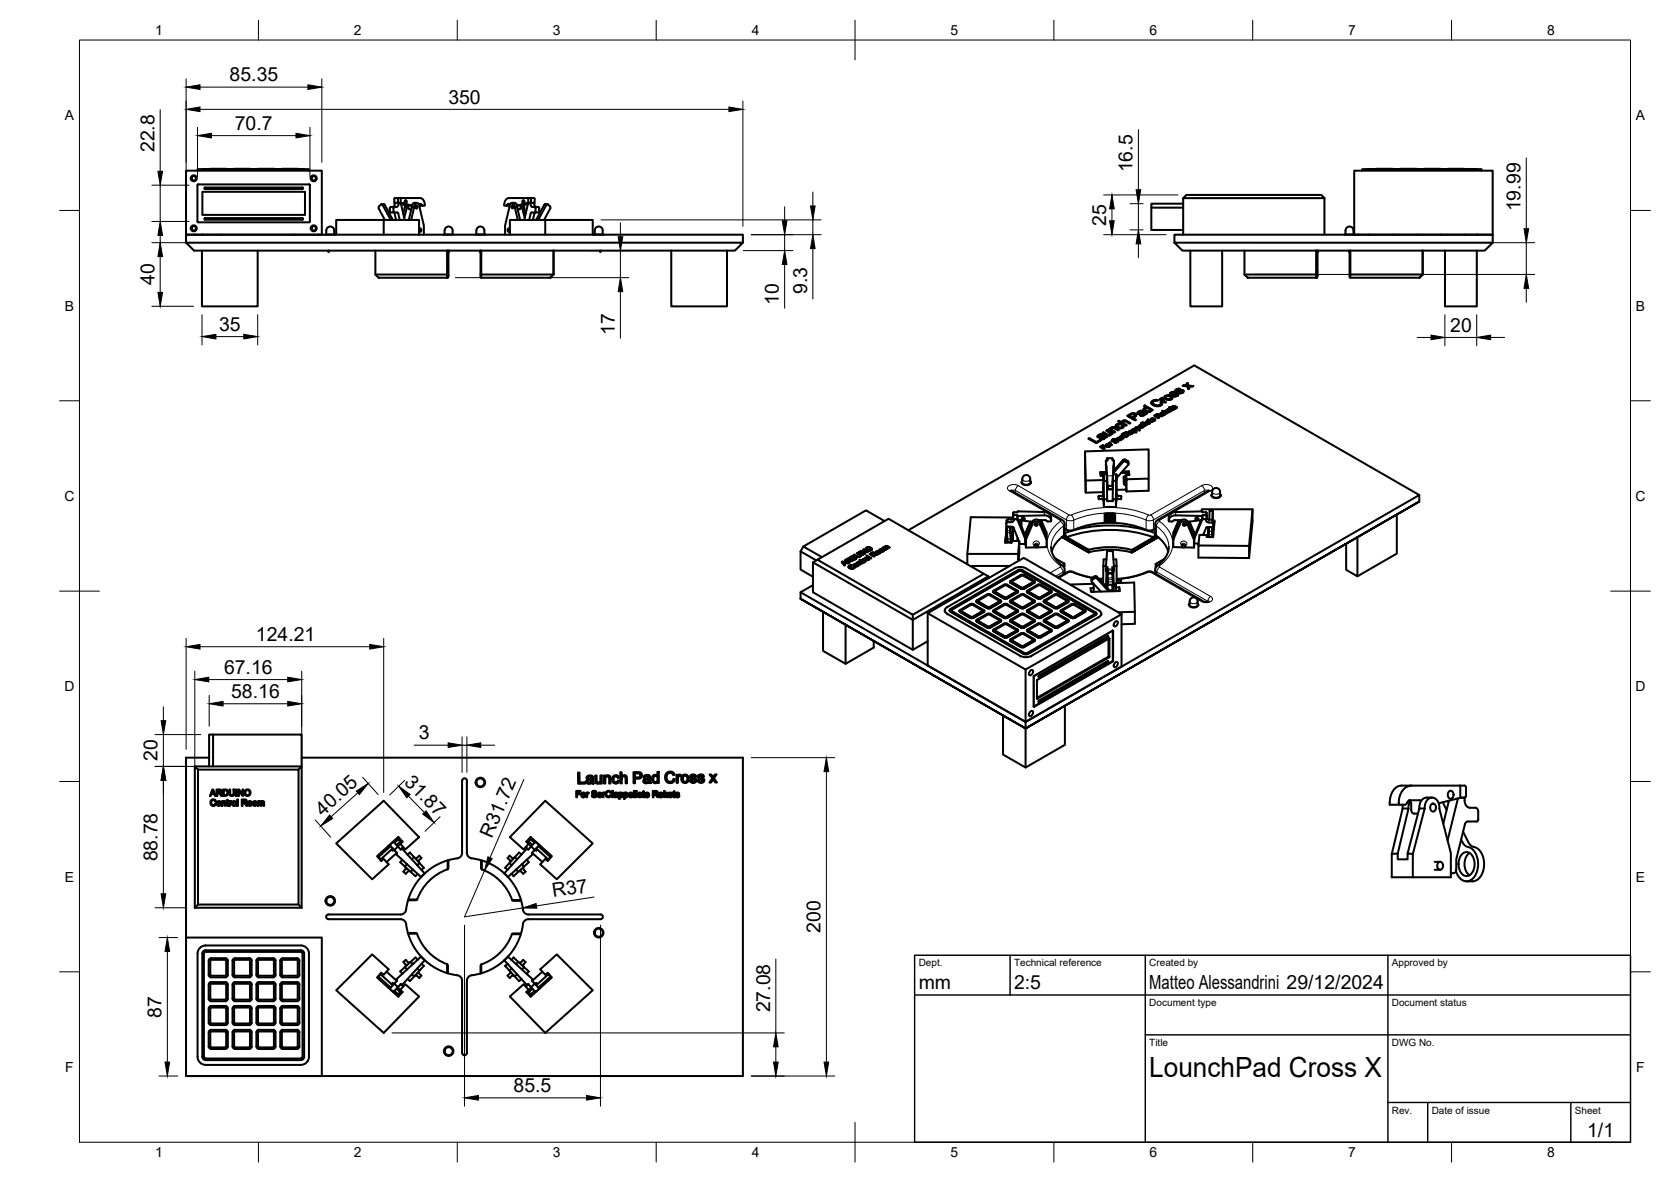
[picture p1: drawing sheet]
<svg xmlns="http://www.w3.org/2000/svg" width="420mm" height="297mm" viewBox="0 0 420 297" stroke-linecap="round" stroke-linejoin="round" font-family="sans-serif">
<defs><g id="words">
<text font-size="7" x="289" y="270.6">LounchPad Cross X</text>
<g font-size="4.9">
<text x="57.7" y="20.4">85.35</text>
<text x="112.7" y="26">350</text>
<text x="59" y="32.6">70.7</text>
<text x="38.8" y="38.3" transform="rotate(-90 38.8 38.3)">22.8</text>
<text x="284.8" y="43.3" transform="rotate(-90 284.8 43.3)">16.5</text>
<text x="382.3" y="53.1" transform="rotate(-90 382.3 53.1)">19.99</text>
<text x="278.1" y="56.7" transform="rotate(-90 278.1 56.7)">25</text>
<text x="38.8" y="71.6" transform="rotate(-90 38.8 71.6)">40</text>
<text x="195.8" y="76.6" transform="rotate(-90 195.8 76.6)">10</text>
<text x="202.9" y="73.9" transform="rotate(-90 202.9 73.9)">9.3</text>
<text x="55.1" y="83.1">35</text>
<text x="364.6" y="83.3">20</text>
<text x="154.6" y="84.1" transform="rotate(-90 154.6 84.1)">17</text>
<text x="64.3" y="161.1">124.21</text>
<text x="56.3" y="169.3">67.16</text>
<text x="58.1" y="175.4">58.16</text>
<text x="105.3" y="185.8">3</text>
<text x="39.6" y="191.3" transform="rotate(-90 39.6 191.3)">20</text>
<text x="101.5" y="196.7" transform="rotate(46 101.5 196.7)">31.87</text>
<text x="81.1" y="205.2" transform="rotate(-42 81.1 205.2)">40.05</text>
<text x="123.7" y="210.8" transform="rotate(-67 123.7 210.8)">R31.72</text>
<text x="39.6" y="216.5" transform="rotate(-90 39.6 216.5)">88.78</text>
<text x="139.1" y="225.5" transform="rotate(-9 139.1 225.5)">R37</text>
<text x="206.3" y="234.4" transform="rotate(-90 206.3 234.4)">200</text>
<text x="231" y="248.5">mm</text>
<text x="255" y="248.5">2:5</text>
<text x="289" y="248.5">Matteo Alessandrini 29/12/2024</text>
<text x="40.6" y="255.7" transform="rotate(-90 40.6 255.7)">87</text>
<text x="193.6" y="254.4" transform="rotate(-90 193.6 254.4)">27.08</text>
<text x="129.1" y="274.4">85.5</text>
<text x="399.1" y="285.7">1/1</text>
</g>
<g font-size="3.5">
<text x="39" y="8.8">1</text>
<text x="89" y="8.8">2</text>
<text x="139" y="8.8">3</text>
<text x="189" y="8.8">4</text>
<text x="239" y="8.8">5</text>
<text x="289" y="8.8">6</text>
<text x="339" y="8.8">7</text>
<text x="389" y="8.8">8</text>
<text x="16.3" y="30.2">A</text>
<text x="411.3" y="30.2">A</text>
<text x="16.3" y="78">B</text>
<text x="411.3" y="78">B</text>
<text x="16.2" y="125.9">C</text>
<text x="411.2" y="125.9">C</text>
<text x="16.2" y="173.7">D</text>
<text x="411.2" y="173.7">D</text>
<text x="16.3" y="221.6">E</text>
<text x="411.3" y="221.6">E</text>
<text x="16.4" y="269.4">F</text>
<text x="411.4" y="269.4">F</text>
<text x="39" y="290.8">1</text>
<text x="89" y="290.8">2</text>
<text x="139" y="290.8">3</text>
<text x="189" y="290.8">4</text>
<text x="239" y="290.8">5</text>
<text x="289" y="290.8">6</text>
<text x="339" y="290.8">7</text>
<text x="389" y="290.8">8</text>
</g>
<g font-size="2.5">
<text x="231" y="242.9">Dept.</text>
<text x="255" y="242.9">Technical reference</text>
<text x="289" y="242.9">Created by</text>
<text x="350" y="242.9">Approved by</text>
<text x="289" y="252.8">Document type</text>
<text x="350" y="252.8">Document status</text>
<text x="289" y="262.9">Title</text>
<text x="350" y="262.9">DWG No.</text>
<text x="350" y="279.9">Rev.</text>
<text x="360" y="279.9">Date of issue</text>
<text x="396" y="279.9">Sheet</text>
</g>
</g></defs>
<!-- layer: Visible -->
<g fill="none" stroke="#000" stroke-width=".51">
<path d="M46.8 42.9h34.1v16.1h-34.1zM49.7 42.9v-.4h28v.4M49.8 55.9h27.9M50.9 42.5h25.6M50.9 48.3v5.6M50.9 48.3h25.8M51.4 54.9l24.6-.1 .2 .2-.2 .2h-24.4zM51.6 47.1h24.4M51.6 47.1l-.2 .2 .2 .2h24.4l.2-.2-.2-.2M52.9 42.5h4M55.6 59h.1M58.9 42.5h4"/>
<path d="M64.9 42.5h4M70.9 42.5h4M74 59h.1M76.7 48.3l-.1 5.7-25.7-.1M77.7 46.3h-27.8l-.3 .2 .1 9.1 .2 .2M77.7 46.3l.2 .2M77.9 46.5v9.2M77.9 55.6l-.2 .2M81.9 58.9l.1-1a1.01 1.01 0 0 1 1-1 1.01 1.01 0 0 1 1.1 1v1M84.2 59h-2.3M95.9 51.3l.8 .2 2.1 3.8M96.5 59v-3.7h8.9v3.7"/>
<path d="M96.5 55.3h-12v3.7M96.8 55.3l-1.6-3.1 .1-.3 .6-.6 .3 .2 2.1 3.8M98 52.4l.1 1 2 .1 .4 1.8M98.9 52.4l.2 1M99 53.4l.2 .3 .4 1.6M99.2 52l-.3 .4M99.3 51l-.2-.2 .2-1h.9l-.1 1.1 .7 .1M100.2 51h-.9l-.2 .8-.3 .2M100.2 49.8h.6M100.8 51v-1.2h4.8a1.62 1.62 0 0 1 1.2 1.9h-1.3M100.8 51l2.8 .7h-1.2M100.8 51h-.6v.6l-.3 .3-1.6 .1-.3 .4"/>
<path d="M100.8 51h.1M100.8 51l.9 4.3M100.8 51.3l1.6 .4M101.4 53.7l.4-1.6h.5l-.7 2.7M101.9 50.4a.34 .34 0 0 1 .4 .3 .34 .34 0 0 1-.4 .3l-.2-.3zM101.9 51.5l-.1 .6M102.4 51.7l.5 .9M102.4 51.7v.4M102.9 52.6h.5M103.5 52.1l-.7 3.2M103.5 52.1h.6M104.1 52.1l-.7 3.2"/>
<path d="M104.1 52.1a.71 .71 0 0 1 .4-1 .71 .71 0 0 1 .9 .4l.1 .6M104.8 51l-.9 .1-.3 1M105.3 51.3h.5l.5 .4M105.4 58.2h.3M105.4 57.4h.3M105.4 51.5h.6M105.5 52.1l1.1 4.6v2.3M105.6 57.5a.34 .34 0 0 1 .4 .3 .34 .34 0 0 1-.4 .4l-.2-.4zM111.8 57.9v.9M111.8 57.9a1.01 1.01 0 0 1 1-1 1.01 1.01 0 0 1 1 1M111.8 58.8l-.1 .1M113.8 57.9l.1 1"/>
<path d="M114 59h-2.4M119.7 58.9l.1-1a1.01 1.01 0 0 1 1-1 1.01 1.01 0 0 1 1 1l.1 1M122 59h-2.4M127.8 57.5a.34 .34 0 0 1 .4 .3 .34 .34 0 0 1-.4 .4l-.2-.4zM127.9 58.2h.3M127.9 57.4h.3M128.2 51.5h-.6l-.3 .2M128.2 59v-3.7h8.9v3.7M128.3 51.3h-.5l-.2 .2M128.8 51l.9 .1 .3 1M129.4 52.1h.6M129.4 52.1l.8 3.2"/>
<path d="M129.5 52.1a.71 .71 0 0 0-.4-1 .71 .71 0 0 0-.9 .4l-1.2 5.2v2.3M130 52.1l.8 3.2M130.2 52.6h.4M131.2 51.7h-1.2l2.8-.7v-1.2h-4.8a1.66 1.66 0 0 0-1.2 1.9h1.3M131.2 51.7v.4M131.2 51.7l-.5 .9M131.4 50.4a.34 .34 0 0 1 .4 .3 .34 .34 0 0 1-.4 .3l-.1-.3zM131.7 51.5l.1 .6M132.2 53.7l-.4-1.6h-.6l.8 2.7M132.7 51.3l-1.5 .4M132.8 51l-1 4.3M132.8 51h1.5l.2 .8 .3 .2"/>
<path d="M132.8 51h.6l.1 .8 .4 .2M132.8 49.8h.6M132.8 51h.1M133.4 51l.1-.1-.1-1.1h.9l.1 1-.1 .2M133.9 52h1.4l.3 .4M134.4 52l.3 .4M134.6 53.4l-.2 .3-.4 1.6M134.6 52.4l-.1 1M135.3 55.3l2.1-3.8 .3-.2 .6 .6 .1 .3-1.6 3.1M135.6 52.4l-.1 1-2 .1-.4 1.8M137.1 55.3h11.9v3.7M137.6 51.3l-.7 .2-2.1 3.8"/>
<path d="M149.4 58.9l.1-1a1.01 1.01 0 0 1 1-1 1.01 1.01 0 0 1 1.1 1v1M151.7 59h-2.3M289.5 52.2v5.6h8M297.5 51.2h-8v1h8M297.5 49.8v9.2M298.3 49h33.9l.8 .8h-35.5zM333 49.8v9.2M338.2 58.9l.1-1a1.02 1.02 0 0 1 1-1 1.02 1.02 0 0 1 1 1l.1 1M340.5 42.9h34.8v16.1h-34.8zM340.5 59h-2.4M342.5 42.9v-.4h30v.4M343.7 42.5h27.6"/>
<path d="M344.3 59h.1M346.1 42.5h4M350.3 59h.1M352.1 42.5h4M356.3 59h.1M358.1 42.5h4M362.3 59h.1M364.1 42.5h4M368.3 59h.1M46.8 61h140l-2 2h-136zM46.8 61v-2h140v2M50.8 63v14h14v-14"/>
<path d="M82.5 63v.3l.2-.3M94.4 63v6l.4 .4a2.21 2.21 0 0 0 2.1 .4h15.7M112.4 63v6h-18M112.6 69.8h.1M112.6 69.1l.2 .1M112.8 63.3v5l-.2-.1M112.8 69.2v.4l-.2 .2v-.2M112.8 68.3v.9M112.9 63v.3h-.2v-.3l-.1 5.9-.2 .1v.8l.2-.2v-.7M120.7 63v.3h.1M120.8 68.9v.7l.2 .2M120.8 63v5.9l.2 .1v-6"/>
<path d="M121 69.8h16.2a1.55 1.55 0 0 0 2-.8l-.9 .8M139.2 69v-6v6h-18.2v.8M150.9 63v.3l.1-.3M168.8 63v14h14v-14M295.3 61l2 2h76l2-2h-80v-2h80v2M299.3 63v14h8v-14M312.9 63v6l.4 .4a2.14 2.14 0 0 0 2.1 .4h15.7M330.9 63v6h-18M331.1 69.8h.1M331.2 63v5.9l-.3 .1v.8l.3-.2v-.7M331.2 69.1l.1 .1M331.2 63v.3h.2v-.3"/>
<path d="M331.3 63.3v5l-.1-.1M331.3 69.2v.4l-.2 .2v-.2M331.3 68.3v.9M339.2 63v.3h.1M339.3 68.9a.65 .65 0 0 0 .3 .9h16.6a1.68 1.68 0 0 0 1.5-.8M339.3 63v5.9l.2 .1v-6M356.9 69.8h.1M357.7 63v6h-18.2v.8M357.7 63v6M357.7 69l-.8 .8M363.3 63v14h8v-14M292.4 100v.2"/>
<path d="M292.8 99.7l1-.4 .9 .5a.84 .84 0 0 1-1.3 .6l-.6-.3zM293 99.5v.6M293 99.9l.3 .2M293.7 99.3v.2M294.2 98.9v.1M294.2 98.9l.7-.4 .5 .1-.8 .1-.1 .3 1.5-.1a.5 .5 0 0 1 .1 .6 .5 .5 0 0 1-.7 .2l-.5-.1 1-.3a.2 .2 0 0 0-.1-.3 .2 .2 0 0 0-.2 0l-1 .3-.4-.2zM294.2 98.8v.4M294.4 98.6v.7M294.4 99.5v.4M294.5 100l-.2 .4M294.5 99v.3M294.6 99.1v.2"/>
<path d="M294.7 98.5v.2M294.8 99.8v.3M294.8 99.1v.2M295.1 98.5v.2M295.1 99.4v.2M295.4 99.5v.2M295.5 98.1v.1M295.5 98.8v.2M295.6 98v.3M295.6 97.9l.8-.2 .4 .1-.8 .1-.2 .3 1.6-.1a.39 .39 0 0 1 .2 .4 .39 .39 0 0 1-.5 .3h-.8l.2-.2h.6l.2-.2-.1-.2-1.3 .3-.3-.2zM295.8 99.4v.2M295.8 97.9v.5"/>
<path d="M295.8 98.2v.3M295.8 98.8v.2M295.9 98.2v.3M296 99.2v.3M296 98.3v.2M296.1 98.9v.5M296.1 97.7v.2M296.2 98.3v.2M296.2 99.1v.1M296.4 97.7v.2M296.5 98.6v.2M296.8 98.7v.2"/>
<path d="M296.9 98v.2M297.1 98.6v.2M297.2 98v.2M297.3 98.7h.1M297.3 98.4v.3M297.3 97l.4-.2 .8 .1-.2-.5 .3-.2 .2 .7 1.3 .1-.3 .2-.9-.1 .2 .5-.3 .2-.3-.7zM297.5 98.1v.5M297.6 98.3v.1M297.7 96.8v.2M298.5 96.9v.2M298.6 96.2l.3 1.4-.1-.7M298.6 96.9l-.1 .1"/>
<path d="M298.9 97.1v.7M272.8 113.4l16-.5v7.4M273.6 110.2l.3-.1 1.8 1 .9-.6 .3 .1-1.3 .8zM273.9 110.1v.3M275.7 111.1v.3M276 109.5v.3M276.1 109.4l.9-.3 1.4 .7h-.5l-.4 .5-.6 .1-.4-.3 .3-.4a.24 .24 0 0 0 .2-.3 .24 .24 0 0 0-.4 0l-.5 .5-.2-.3zM276.3 109.3l-.1 .5M276.5 110v.1M276.6 112.3l.7-.4h.2l-.7 .4 .4 .2 .7-.2-.6 .3 .5 .3-.1 .1zM276.6 109.1v.3M276.6 109.9v.4"/>
<path d="M276.6 110.5v.3M276.8 110.3v.1M276.8 110v.4M276.8 112.3v.2M276.9 110.1v-.1a.43 .43 0 0 1 .3-.4 .43 .43 0 0 1 .4 .2v.4M276.9 109.1v.2M276.9 110.2v.2M277.1 109.2v.5M277.2 110.2h-.3v.2M277.2 112.5v.2M277.2 108.8l.3-.2 1 .6h.5l.1-.3-1-.6 .3-.2 1.4 .8-.2 .2-.2-.2-.3 .5-.6 .1zM277.3 111.9v.1"/>
<path d="M277.3 112.6v.1M277.4 119.7v4.8M277.4 119.7l.1-.5v1.7M277.5 110.1l-.3 .1v.2M277.5 108.6v.3M277.5 119.7v.8zM277.6 109.9l-.1 .4M277.7 110.1v.1M277.7 109.9v.3M277.7 112.2v.1M278 111.8l.6-.2 .5 .4-.6 .3-.5-.2zM278.1 115.8l.3 6.2"/>
<path d="M278.1 115.8l.1 3.4h-.7M278.1 116.9l.1 .8zM278.1 109.7v.2M278.1 111.7v.5M278.2 112.2v-.3l.3-.2 .4 .2 .1 .3M278.2 111.9l.1 .2M278.2 118.6h-1.6l.1 1 .7-.1M278.2 118.9l-1.5 .1M278.3 119.2v1.6M278.4 108.1v.3M278.4 115.2h1.3v.5l.4 .1M278.4 115.2h.1"/>
<path d="M278.4 115.2l.1 .5-.4 .1M278.4 115.2v.5M278.5 111.6v.1M278.5 109.2v.3M278.6 112.2l-.3-.1v.2M278.7 111.4l.5-.2-.1 .2 .6 .4zM278.7 107.9l.3-.2 .2 .2 .2-.5 .7-.1 1.2 .7-.2 .2-1-.6h-.6l-.1 .4 1 .5-.2 .2zM278.8 109.3v.2M278.8 111.4v.1M278.9 112.2l-.3 .1M278.9 111.3v.1M278.9 111.4v.2"/>
<path d="M278.9 111.7v.2M279 112l-.1 .3M279 107.7v.3M279 111.2v.4M279 109.2v.2M279.1 111.4v.2M279.1 111.5v.2M279.1 111.9v.2M279.2 107.9v.2M279.2 111.2v.1M279.2 109v.3M279.2 109.2l.1 .1"/>
<path d="M279.2 111.6v.1M279.4 108.1l-.1 .1M279.4 107.5v.7M279.4 108.9v.2M279.6 110.6v.2M279.6 110.5l.7-.2 .2 .1-.5 .1-.3 .2 1.2-.1 .3 .3-.4 .3h-.6h-.1l.6-.1 .2-.3-1.1 .1-.3-.1zM279.7 107.4v.2M279.7 110.5v.4M279.8 110.8v.1M279.9 110.8v.1M280 107.3v.3M280 110.3v.2"/>
<path d="M280 116.9v.8zM280.1 115.8l-.4 6.2M280.1 115.8l-.1 3.4M280.2 107.4v.3M280.2 111.1v.1M280.3 110.3v.2M280.4 111.1v.1M280.6 106.9v.2M280.6 110.6v.2M280.6 111.1v.1M280.7 119.8v.8zM280.7 106.7l.6-.2 .5 .1-.7 .1-.2 .3 .5 .4h.6a.24 .24 0 0 0 .3-.2 .24 .24 0 0 0-.2-.2l.3-.2 .1 .2v.4l-.4 .2h-.6l-.9-.4z"/>
<path d="M280.7 119.2h-.8v1.6M280.7 119.7l.1 4.8M280.7 119.7v-.5v1.7M280.8 111v.2M280.8 106.6l.1 .7M280.8 110.6v.1M280.8 107.3h.1M280.9 107v.4M280.9 110.2l.6-.2 .4 .1-.6 .4h.4l.3-.3 .1 .2-.4 .2h-.4l-.4-.2zM280.9 110.9v.2M281 110.9v.2M281 110.1l.1 .4v-.4h.4l.1 .2"/>
<path d="M281 110.7v.3M281.1 110.3l.1 .1M281.1 105.9l.2-.2 .7 .4 .3-.4 .5-.1 1.4 .7-.2 .2-1-.6h-.6l-.1 .3 1 .7-.2 .1zM281.1 110.8v.1M281.2 107.3v.3M281.3 110.5v.1M281.3 106.5v.2M281.3 105.7v.3M281.4 110v.1M281.5 110.5v.1M281.6 109.8l.5-.3-.1 .3 .6 .4zM281.6 110.1l-.4 .5"/>
<path d="M281.7 107.5v.2M281.7 109.7v.1M281.8 110.5v.1M281.8 109.7h.1M281.8 109.8v.1M281.8 110.1h.1M281.9 109.6v.3M281.9 110.4v.2M282 109.7v.3M282 110.2v.3M282 106.1v.3M282.1 109.5v.1"/>
<path d="M282.1 109.2v.2M282.1 107.4v.2M282.1 109.9v.2M282.2 109.1l.4-.2h.5l-.8 .3 .1 .3 .5 .2 .5-.2v-.3l.3 .1-.4 .4h-.8a.4 .4 0 0 1-.3-.6zM282.3 107.2v.3M282.3 109.3v.3M282.3 105.8l-.1 .7M282.3 106.1v.5M282.3 109v.1M282.3 109.4v.2M282.4 106.8v.6M282.5 109.5v.2"/>
<path d="M282.6 119.8v.7M282.6 105.6v.3M282.7 108.9v.1M282.8 109.7v.1M283 108.6h.3zM283 105.6v.3M283 116h-.6l-2.4 2.9M283 116l.7 .5v.3l-2.9 3.4M283.1 108.5v.2M283.1 109.7v.1M283.1 119.4l.2 1M283.3 108.8l.1-.1 .8 .5-.1 .1z"/>
<path d="M283.3 109.6v.1M283.4 104.5l1.2-.6h.7l.4 .2v.3l-.8 .6 .8 .5-.3 .1zM283.4 108.7v.2M283.5 109.4v.3M283.5 109.2v.4M283.7 116.1l.1 .5M283.7 116.1l-.8-.6h-.4l-2.5 2.8M283.8 108.5v.2M283.8 108.5l.5-.2 .8 .4-.9 .3-.1-.2 .3-.3-.3-.1-.3 .3zM283.9 118.8v-.4l.1 .9-.9 .1v3.6M283.9 118.8l-1.3 1v1.9l.5 .4M283.9 118.8v.5"/>
<path d="M283.9 118.8h-2M283.9 118.4l-1.7 .1M283.9 104.5l.7 .4M283.9 108.4v.3M284.1 108.8v.1M284.1 108.7v.3M284.1 108.3v.1M284.3 108.3v.1M284.3 108.9v.1v-.2a.24 .24 0 0 1 .2-.3 .24 .24 0 0 1 .2 .2v.2M284.4 108.9l-.1 .1M284.4 108.3v.3M284.5 103.9v.3"/>
<path d="M284.5 108.1l.5-.3 .5 .1 .3 .3-.4 .2 .4 .3h-.2zM284.6 108.9l-.2 .1M284.6 108v.2M284.7 108.8l-.1 .2M284.7 108.1v.1M284.7 108v.2M284.7 108.7v.2M284.8 103.8v.2M284.8 107.9v.4M284.9 105v.3M285 108.6v.1M285 108.3l-.1-.2v.2v-.4h.5l.2 .3v.2"/>
<path d="M285.1 107.8v.1M285.2 103.9v.2M285.3 108.4l-.3-.1v.1M285.3 107.8v.1M285.4 107.6l.5-.3h.5l.3 .4-.5 .2 .4 .2-.1 .1zM285.4 108.4v.2M285.4 104.7l-.1-.5-.5-.2-.9 .5v.3M285.4 104.3l-.8 .6v.3M285.4 104.6h.1M285.5 104v.6M285.5 107.5v.2M285.6 108.3l-.3 .1v.2"/>
<path d="M285.6 107.5v.2v-.1M285.6 107.9v.2M285.6 108.2v.2M285.7 107.4v.4l.1-.4h.4l.3 .2-.1 .3M285.7 107.6l.2 .1M285.8 108.1v.2M286 107.3v.1M286 103.6v.4M286.1 103.6l.9-.4 1.4 .7h-.4l-.6 .6h-.5l-.3-.2 .3-.5a.23 .23 0 0 0 .2-.3 .23 .23 0 0 0-.4 0l-.6 .5-.1-.2zM286.2 107.9l-.3-.2v.2M286.2 107.3v.1M286.2 107.9v.2"/>
<path d="M286.3 103.4v.6M286.4 107l.7-.2 .3 .1-.6 .4h.4l.3-.3 .1 .2-.7 .2-.5-.2zM286.4 107.8l-.2 .1v.2M286.5 107.4v.2M286.5 107.7v.2M286.6 106.9v.4l.2-.4 .3 .2M286.6 107.1l.1 .1M286.6 104.1v.1M286.7 103.3v.1M286.7 104v.4M286.7 107.6v.2M286.8 107.3v.1"/>
<path d="M286.8 106.4l.2-.1 1.1 .7h-.1zM286.9 104.4v.1M286.9 103.2v.2M286.9 106.8v.1M287 106.3v.2M287 104.3l-.1 .2M287.1 107.3v.2M287.1 106.9l-.4 .5M287.2 106.2l.1-.1 1.1 .7zM287.2 103.3v.6M287.2 104.3h-.2v.2M287.3 106.1v.2"/>
<path d="M287.3 107.3v.1M287.4 106.9h.1M287.4 107.2v.2M287.5 104.2l-.3 .1v.2M287.5 102.8v.2M287.5 107v.3M287.6 102l.3-.1 2 1.1h-.4v.3l-.4 .2-1.1-.1a.52 .52 0 0 1-.4-.7 .52 .52 0 0 1 .8-.3zM287.7 104.3v-.3a.33 .33 0 0 0-.3-.3 .33 .33 0 0 0-.4 .3l-.1 .5M287.7 104l-.2 .4M287.7 104.2h.1M287.7 104v.3M287.7 103.2h.1"/>
<path d="M287.7 104.2l.1 .1M287.8 102.6v.6M287.8 102.9v.4l.1-.5 .2-.2 .8 .2 .3 .2-.1 .5M287.8 102.9l.4 .3M287.9 101.9v.3M288 106.1l.6-.2 .4 .1-.6 .4h.5l.2-.3 .1 .2-.8 .2-.4-.2zM288 102.5v.1M288.1 106v.4M288.2 106.2l.1 .1M288.2 103.8v.2M288.4 102.4v.2M288.4 106.4v.1"/>
<path d="M288.5 105.9v.1M288.6 105.4l.4 .1 .5 .4h.4l-.4 .2-.8-.3zM288.6 105.4v.2M288.6 106.4v.2M288.7 103.4l-.5-.2v.2M288.7 106.2l-.3-.2-.2 .4M288.7 106l-.4 .5M288.7 105.6v.2M288.9 105.6v.1M288.9 106.4v.1M288.9 106h.1M289 105.6v.2"/>
<path d="M289 106.3v.2M289 105.5v.1M289.1 103.3l-.4 .1v.2M289.1 106.1v.3M289.2 103.3l.1 .1M289.2 103.1v.3M289.3 105.3l.8-.2 .4 .4-.3 .3h-.5l-.4-.3zM289.5 105.2v.4v-.3l.4-.1 .4 .2v.3M289.5 103v.2M289.5 105.4l.1 .2M289.5 101v.4M289.5 105.9v.2"/>
<path d="M289.6 100.9l.7-.4 .9 .1-.2 .1h-.7l-.5 .4 .2 .4 .7 .4 1-.2 .2-.2-.2-.4 .4-.1 .2 .5-.7 .5-.9 .1-1.1-.6-.1-.2zM289.6 105.9v.2M289.7 105.9v.1M289.8 101.4l-.2 .1M289.8 101.2v.5M289.9 100.7v.3M289.9 105.1v.1M289.9 101.4v.4M290 105.7l-.4-.1v.1M290.2 104.5l1-.5 .3 .2-.1 .3h.9l-1.3 .2 .4 .3-.1 .1zM290.2 105.6l-.2 .2M290.2 101.6v.3"/>
<path d="M290.3 105.2v.2M290.3 105.5l-.1 .3M290.4 104.4l.4 .3M290.5 105.4v.2M290.5 100.5v.2M290.7 101.9v.2M290.9 104.1v.1M291 104.7v.2M291.2 104v.2M291.3 101.9v.2M291.3 104.4l-.5 .4M291.3 104.3v.3v-.3l-.4-.1-.5 .4"/>
<path d="M291.4 104.1v.5M291.5 100.4l.3-.1 .2 .1v-.3l.4-.1 .1 .1-.3 .3 1 .7-.2 .1zM291.5 104.5v.1M291.7 101.7v.3M291.8 100.3v.2M291.8 103.9l.7-.2 .4 .4-.3 .3h-.4l-.4-.3zM291.8 104.5v.1M291.9 101.5v.4M291.9 103.8v.5l.1-.4 .4-.1 .3 .2 .1 .3M291.9 104l.2 .2M291.9 100.2v.1M292 100.4v.2"/>
<path d="M292 100.1v.6M292.1 101v.7M292.1 101.6l-.2 .1M292.2 103.3l.1-.1 .7 .4-.1-.4 .2-.1v.4l.9 .1h-.9l.4 .3-.2 .1zM292.2 100.6l-.1 .1M292.2 100.3v.4M292.2 100.4v.4M292.3 103.2v.2M292.3 103.7v.1M292.4 104.3l-.3-.1v.1M292.5 100.6v.3M292.7 104.2l-.3 .2"/>
<path d="M292.7 103.8v.2M292.8 104.1l-.1 .2M292.9 104v.1M293 103.6v.2M293 100.1l-.1 .1M293 100.3l.1-.6 .6-.2 .7 .4 .1 .5M293.1 103.5v.1M293.1 103.7v.2M293.1 103.8h.1M293.5 102.9l.7-.1 .2 .1-.6 .3 .5 .1 .3-.3v.1l-.7 .3-.4-.2zM293.6 102.8v.5l.2-.4 .4 .1M293.6 103l.1 .2"/>
<path d="M293.8 103.2v.2M293.9 100.3l-.6-.2v.3M294 102.7v.1M294 102.3h.4l.6 .5h.3l-.3 .1-.8-.3zM294 102.3v.1M294.1 103.3v.1M294.2 102.9l-.5 .4M294.2 102.5v.1M294.3 100.2l-.4 .1v.2M294.3 102.4v.2M294.3 103.3v.1M294.4 102.9h.1"/>
<path d="M294.4 103.1v.2M294.4 102.3v.3M294.5 100.2l.1 .1M294.6 103v.2M294.7 102.2l.6-.2-.4 .3 .8-.1 .2 .2-.3 .3-.5-.1 .6-.1a.28 .28 0 0 0-.3-.2 .28 .28 0 0 0-.2 .1l-.3 .1zM294.7 102.3h.1M294.7 102.2v.2M294.9 102.1v.4M295 102.3v.2M295 102.8v.1M295 102v.1M295.1 102.3v.2"/>
<path d="M295.1 102.8v.1M295.2 102v.1M295.2 102.5v.2M295.4 102.6v.1M295.5 102.2v.1M295.6 102.5v.1M295.7 102.2v.1M295.7 102.4v.2M295.8 102.2v.3M295.9 102.3v.1M201.3 138.6v4.5l3.1 1.8M202 137.3l-.7 1.3 4 2.2"/>
<path d="M214.1 139.8l-.6 .4 1.2 .6 .4-.2M214.4 139.8l-.3 .1M214.7 139.8l-.3 .1M214.8 139.6v-.2l.9 .5M214.8 139.4l-.1 .1 .9 .5 .7-.1 .1-.4v.2M215 139.9l-.3-.1v.1M215.5 139l-.1 .1 .8 .4 .1 .4M215.5 139.1v-.1l.9 .5M215.9 139.9l-.2 .1M216 138.7l-.2 .1 1.2 .7 .1-.1-1.1-.7v.2M216.1 139.8l-.2 .2M216.3 139.6l-.2 .4"/>
<path d="M216.3 139.7l.1 .1M216.4 138.5l-.2 .1 1.2 .6 .1-.1-.9-.5v.2M217.1 138.2v-.1l1.1 .6-1.6-.1M217.1 138.1h-.1l.9 .7M217.8 138.2l.1-.5 .6-.1 .5 .2 .1 .5M217.8 137.9l.3 .3M217.8 138l-.1 .1M217.8 137.6l-.1 .5 .4 .3h.8l.3-.2v-.3v.2M217.9 138.6l-1.5-.1v.2M218 139.6l-.2 .1 1.1 .7 .2-.1-1.1-.7v.2M218.2 137.5l-.4 .1v.2M218.5 138.3l-.4-.1v.2"/>
<path d="M218.6 137.7v-.2l.4 .2M218.6 137.5l-.4 .1M218.9 138.2l-.4 .2M218.9 139.2l.4 .2M219 137.8v-.1l.2 .2M219.1 138l-.2 .4M219.1 138l.1 .2M219.4 138.8l-.8 .4 1.2 .7 .1-.1-.5-.3v.2M219.6 138.8l-.2 .2M219.8 139.1l-.1 .2v-.3h-.4l-.4 .4M219.8 138.9h-.2M219.9 139.2l-.1-.3 .1 .2-.6 .3v.2"/>
<path d="M220 139.2l-.2 .1M220.2 139.4v-.2l.5 .1-1.3 .2M220.2 139.2l-.2 .1M220.4 138.6l-.2 .3 .6 .3M220.4 138.9h-.1M220.4 139v-.3l.4-.1 .4 .2v.3M220.4 138.8l.2 .1M220.7 138.6h.5M220.7 138.5l-.3 .1v.3M220.9 139.1l-.3-.2v.2M221.1 139l-.2 .2M221.2 138.9l-.1 .2"/>
<path d="M221.2 138.9l.1 .1M221.3 138.1l-.2 .2 .3 .3h.7l.1-.4v.2M221.3 138.4h-.1M221.3 138.5v-.3l.4-.1 .4 .2v.3M221.3 138.3l.1 .1M221.4 138.9v-.1l-.1 .2-.5 .2M221.4 138.8l-.2-.2v.2M221.6 138.1h.5M221.6 138l-.3 .1v.3M221.7 138.5l-.3-.1v.2M221.9 137.7l-.1 .1 .8 .4 .2-.1-.6-.3v.2M222 138.5l-.3 .1"/>
<path d="M222.1 137.6v.3M222.1 137.8l-.2-.1v.1M222.1 138.4l-.1 .2M222.1 138.4l.1 .1M222.2 137.5l-.1 .4M222.2 137.7v.3M222.2 138.2l-.1-.1v.2M222.4 137.5h-.2l-.1 .4M222.4 130.9l-4.7-2.6-15.7 9 4.7 2.7M222.5 137.5l-.1 .1M222.7 137.3l-.2 .3M222.8 137.8v-.2l.5 .3-.2 .1-.6-.4-.3 .2"/>
<path d="M222.8 137.6l-.1-.1v.2M222.9 137.2l-.2 .1-.1 .3M223.2 137.4v-.1l.6 .3-.2 .1-.7-.4-.2 .2M223.2 137.3h-.3M253 131.5v.7M253 132.2l.2 .1M253.1 130.8l-.1 .7M253.1 132.6v-.3l-.3 4 1.6 .1v-.5l1.9 .1M253.1 134.1h.1M253.1 132.5h.1M253.1 132.6l-.3 3.7M253.1 132.6v1.6"/>
<path d="M253.2 134.2l-.2 .1v2M253.2 132.4l.1 3.9M253.2 132.4h.8M253.3 132.4l1.5 .1 1.2 3v.5M254 132.5l.7 .1M254.2 136.1v.3M254.2 133.7h.1M254.2 123.3l13.1 7.5 .4 .8v2.7a9.5 9.5 0 0 0-3.2 4.3M254.2 130.5h-.9l-.2 .3M254.2 133.9v.1l-.2-1.6 .1 3.7M254.3 133.9v-.2v.5M254.3 134.1h.4"/>
<path d="M254.6 134.3v1.6zM254.7 134.2l-.4 .1-.1 2.1M254.7 132.5v.2M254.7 130.3l.2 .1 .9 .1M254.7 130.1l-10.6-.1-.9 9.2M254.8 130.3l-.6 .2M254.9 132.7h-.2v3.2M255.8 130.5h.1M255.8 129.5h-1l-.1 .8M255.8 129.5v1M255.8 130.5l-.9-.1a.62 .62 0 0 1-.7 .8l-1 .1-.2 .2M255.8 130.5v.1"/>
<path d="M255.8 128.6l6.8 .1a1.68 1.68 0 0 1 1.7 1.4M255.8 129.6l6.8-.1a1.58 1.58 0 0 1 1.7 1.4M255.8 130.4v.1M255.8 129.5v.1M255.8 128.6l-1 .2-.1 1.5M255.8 130.6l2 5v1.1h-1.5M255.8 135.8v.2M255.8 130.6l3.7 .5M255.9 135.3v.7M256 139.2h-12.8v2.6M256.2 130.7l1.7 4.2v.3M256.8 130.8l-.1 1"/>
<path d="M256.8 130.8v1.5M257 121.1a1.36 1.36 0 0 1 .7-1.7 1.01 1.01 0 0 1 1.4 1l-.1 .7M257 120.8l-.1 .3a.83 .83 0 0 0 1.2 .8h.3a.7 .7 0 0 0 .8-.8l-.2-.3M257.9 134.9l-.1 .7M257.9 135.2l-.1 1.5M257.9 134.6v.6M257.9 134.6h.2M258 135.6v2l2.3-.1M258 135.6l1.6-3.7a1 1 0 0 1 .9-.9 1 1 0 0 1 1 .9l1.6 3.7v1.9h-2.2M258 135.6l-.1-.4 .1 2.4M259.1 131.1l-1.1 2.6-.1 .9M259.2 131.1l-1.3 3"/>
<path d="M259.5 131.5l-1.6 3.7M260.2 136.9v.4M260.8 131.6h-.6M260.9 136.8l.1 .5M261.5 131.5l1.6 3.6M261.5 131.7a1.04 1.04 0 0 0-1.1-1.2 1.04 1.04 0 0 0-.9 1.4M261.6 130.7l1.5 3.6M261.8 130.7l1.3 3.2v1.7v-.5M262.8 130.7l-1.5 .1M262.8 130.7l.3 .2M263 134.8h.1M263.1 134.3v.5"/>
<path d="M263.1 134.7v.3M263.2 133.8l-.1 .4M263.2 130.9l.3 .2 .8-.1v-.1M264.3 137.4l.2 1.4 .6 1.2 .8 1.1 1.6 1.5 .2 1.6M264.3 130.5v.3M264.3 130.1v.2M264.3 130.3v.3M267.6 134.5l.4 .7M267.7 134.1l.5 .9a33.3 33.3 0 0 1 21.9 0M267.7 132.8l1.2 .5a3.8 3.8 0 0 0 2.3-.6 24.1 24.1 0 0 1 17 .5M267.7 134a34.5 34.5 0 0 1 22.8 0M268 135.2l5.4 3.1 .3-.1"/>
<path d="M268 135.2l.2-.2 5.5 3.2M273.4 138.6l-6.4-3.7 6.7 3.9M273.7 138.2v.6l-.3-.2v-.3M273.7 138.8h.1M273.8 138.2h-.1M273.8 138.8a21.3 21.3 0 0 1 10.8 0M276.3 124.6v.8zM276.3 125.4h.9l.3 .3M277.4 123.7l-4.4 .1-.2-10.4 .2 10.4M277.4 120.6l-4.4 .2M277.5 124.3l-.3 .3h-.9M277.5 120.9l.1 6.6-.1-1.9"/>
<path d="M277.6 127.4h3M277.8 129.1v2.1M277.8 131.2h2.6M277.8 129.1h2.6M278 129.1v2.1M278.1 131.2h-.3M278.1 129.1h-.3M278.3 120.1l.1 2.1v-.2M278.3 120.9h.1M278.3 120.8l.1 4.7M278.3 120.8l-.8 .1M278.3 123h1.5"/>
<path d="M278.3 121.7l.1 .1M278.3 122.6h.2M278.4 122.3l.1 .1M278.4 138.6l-.3 3.8M278.4 138.6v-.3h1.4l.3 4.1M278.4 125.5v.4M278.4 125.4l-.8 .1M278.4 125.9h1.4M278.4 121.2h-.1M278.4 129.1v2.1M278.6 122.1v.9l1.2-.1M278.6 129.1v2.1"/>
<path d="M278.6 131.2h-.5M279 129.1v2.1M279.2 129.1v2.1M279.2 131.2h.6M279.2 131.2h-.6M279.2 129.1h-1.1M279.2 129.1h.9M279.6 129.1v2.1M279.7 122.1h-1.3l.1 .9M279.8 129.1v2.1M279.8 131.2h.3M279.8 125.5v.4"/>
<path d="M279.8 125.4l.8 .1M279.8 120.9h.1M279.8 120.9v2M279.8 122v.1M279.8 120.8v4.7M279.8 120.8l.8 .1M279.8 122.4h.1M279.9 120.1l-.2 2.1v-.2M280.1 129.1v2.1M280.1 131.2h.3M280.1 129.1h.3M280.4 129.1v2.1"/>
<path d="M280.6 120.9v6.6l.1-1.9M280.7 124.3l.3 .3h.9M280.8 123.1l2.4-.1 .1 .5M281.9 125.4h-.9l-.3 .3M281.9 124.6v.8zM282.6 120.5v1.2M283.1 120l-.5 .5M283.3 120.4l5.5-.1v3l-5.5 .2zM284.6 138.8v.1M284.9 138.7l6.3-3.7-6.7 3.9M290 135l-5.4 3.2a21.3 21.3 0 0 0-10.8 0M290 135l.3 .2-5.4 3.1-.3-.1v.7l.3-.2v-.4"/>
<path d="M290.5 132.8l-1.2 .5-1.1-.1M290.5 134.3l-.5 .7M290.7 134.6l-.4 .6M293.9 137.4l-.2 1.4-.6 1.2-.9 1.1-1.6 1.5-.1 1.6M293.9 130.5v.3M295 133.8l.1 .4M295.1 134.3v.5M295.1 134.8h.1M295.1 134.7v.3M295.6 128.7l6.7-.2 .1 .2 1 .1v1.5l.2 .2 1.1 .1M295.6 129.5a1.5 1.5 0 0 0-1.7 1.5l1.1-.1M295.6 128.7a1.57 1.57 0 0 0-1.7 1.9"/>
<path d="M296.4 130.7l-1.4 3.2v1.7l.1-.5 1.6-3.6M296.6 130.7l-1.5 3.6M296.6 131.7a1.04 1.04 0 0 1 1.1-1.2 1.04 1.04 0 0 1 .9 1.4M296.9 130.8l-1.5-.1-.4 .2M297.2 136.8v.5M297.3 137.5h-2.3v-1.9l1.6-3.7a1.01 1.01 0 0 1 1.1-.9 1.01 1.01 0 0 1 .9 .9l1.6 3.7v2M297.8 137.5l2.4 .1M298 136.9v.4M298 131.6h-.5M298.7 131.5l1.5 3.7v-.6M298.9 131.1l1.3 3M299.1 131.1l1.1 2.6v.9"/>
<path d="M300 134.6h.2M300.2 135.6v-.4v1.9M300.2 135.9h.1M300.2 135.1h.1M300.3 137.1l-.1 .5M301.9 130.7v.2M302 130.7l-1.7 4v.8M302.1 128.5l.1-.5h12.7v3l-.8 9.2-12.8-.1v-3l12.8 .1v3M302.3 130.7l-2 4.8v1.1h1.1M302.4 130.4l-.2 .3-3.6 .4M302.4 129.4l-.2 .3-6.6-.2M302.4 129.4l1 .2-.1 .8h-.9"/>
<path d="M302.4 130.4l.8 .1 .1 .4 .4 .4 1.2 .1 .2 .3v.6v-.7M302.4 129.4v1M302.4 130.4h.1M302.6 134.2l.1 .3M303.5 134.9v-.4l-1.9-.1-.3 2.7M303.5 134.8h.1M303.6 134.5h.3M303.6 134.5l-.1 .4M303.6 132.4l1.3 .1M303.6 132.4l-.3 .2-.8 1.9M303.8 132.4v2.1M303.9 134.4v.5"/>
<path d="M304 123.3l-13.1 7.5-.4 .8v2.7a9.5 9.5 0 0 1 3.2 4.3M304 132.4v2M304.6 124.5a1.38 1.38 0 0 0 2.4 0M304.7 130.6l.4 .2v.8M304.8 133.5l-.1 1.5M304.8 124.4a1.36 1.36 0 0 1 .6-1.7 1.01 1.01 0 0 1 1.4 .9v.8M304.8 124.1l-.2 .4M304.8 134.5h.3M304.8 134.5l-.1 .5M304.8 132.5v1M304.8 134.1l.3 .1M304.8 133.5v1"/>
<path d="M304.9 130.6v-2.4v2.4M304.9 132.9h.3M304.9 132.5l-.1 1M304.9 128.2h-.8v2.4M305.1 132.3l-.2 .1M305.1 130.8h.3l-.4 4.2-1.6-.1 .1-.4M305.1 131.6h.1M305.1 131.2h.3M306.8 124.1l.2 .4M314.9 128l-.8 9.2M341.3 135v9.8l-2.8-1.6v-6.6M351.2 129.3v9.8l-9.9 5.7"/>
<path d="M356.9 126v-1.6l-56.6-32.6-71.9 41.5M356.9 124.4l-99 57-56.6-32.6M201.3 150.5l56.6 32.6zM204.4 147.1l-3.1 1.7v1.7M204.4 141.3v7.5l25.1 14.5 3.8-2.2M205.5 140.7l17.9-10.3 24 13.8-17.9 10.3zM205.5 140.7l-1.1 .6 25.1 14.5v-1.3M206.9 153.7v9.9l5.7 3.2v-9.8M211.8 141.1l-.2 .1 .7 .9 .2-.1-.2-.2v.3M211.8 141.4v-.3l1.6 .4h-.7l-.4 .3M211.8 141.5h.1M211.8 141.5v-.2l.2 .4"/>
<path d="M211.8 141.3l.8 .3M212 141.4l.2 .3M212.3 142h-.1M212.6 141.5l-.4 .2v.3M212.7 140.8l.3 .2M213.1 140.4l-.7 .4 1.1 .6h.2l-.6-.3v.2M213.4 142.3v.3l.4 .3 .9-.1 .2-.2-.1-.3 .1 .4M213.4 140.4l-.3 .1M213.5 140.9v-.3l-.4-.1-.4 .5M213.5 140.7l-.5 .5M213.5 140.7l.1 .1M213.5 140.7v.2"/>
<path d="M213.5 142.5l-.1 .1M213.5 142.4v.3M213.6 142.1l-.2 .4M213.6 140.4v.4zM213.6 140.4l-.2 .1M213.7 140.8l-.1 .1M213.8 142.7l-.2-.2v.3M213.8 140.3v-.2l.7-.2 .6 .3v.3M213.8 140.1l.9 .5M213.9 142.1h.4l-.6 .1-.1 .3M213.9 142l-.3 .1v.2M214 140.9v-.1l.5 .1-1.4 .2"/>
<path d="M214 140.8l-.3 .1M214.1 142.8l-.3-.1v.1M214.3 142.8l-.2 .1M214.6 142.7l-.3 .2M214.7 142.8v-.2l-.1 .3M214.8 142.3l-.2 .1 .1 .2M214.8 142.6l-.1 .1M214.8 141.8l-.1 .2 .3 .3h.5l.3-.3v.1M214.9 142.2v-.3l.3-.1 .4 .1 .1 .4M214.9 142l.1 .1M215.1 140.4l-.4 .4M215.2 140.4l-.1-.1v.3"/>
<path d="M215.2 140.1l-.2-.2v.2M215.2 141.8h.4M215.2 141.7l-.4 .1v.3M215.3 140.3l-.2 .3M215.3 140.2l-.1-.1v.3M215.3 142.2l-.3-.1v.2M215.5 141.4h-.1l.8 .5 .2-.1-.6-.4v.3M215.6 142.2l-.3 .2M215.6 141.4l-.1 .1M215.7 142l-.1 .3M215.7 142.1l.1 .1M215.8 141.2l-.2 .4"/>
<path d="M215.8 141.5l-.1 .1M215.8 142l-.2-.2v.2M215.9 141.1l-.1 .3M216.1 141.1l-.2 .2M216.2 140.9v-.2l.3 .2M216.2 140.7l.1 .3M216.2 141.3v-.1l.7 .3-.8-.2-.3 .1M216.2 141.2l-.1 .1M216.3 140.9l.8 .5 .3-.2-.2 .2M216.6 141.1v-.2l.5 .3M216.6 140.9v-.1v.1M216.6 140.8l-.1 .2"/>
<path d="M216.9 140.6l-.2 .1 .8 .5 .2-.1-.4-.3v.2M216.9 140.6l.1 .2M217 140.7l-.1-.1v.2M217 140.5l-.1 .1M217 140.8v.1M217.1 140.7v.2M217.2 141.2l-.1 .2M217.2 140.6v-.2l-.1 .3M217.2 140.4l-.2 .1 .1 .3M217.3 140.8l-.2-.1v.2M217.3 141.2h-.1M217.6 140.2l-.2 .3 .6 .3"/>
<path d="M217.6 140.6v-.3l.3-.1 .5 .2v.3M217.6 140.4l.1 .2M218 140.2h.4M218 140.1l-.4 .1-.1 .4M218.1 140.7l-.4-.1v.1M218.3 140.6l-.2 .2M218.4 140.5l-.1 .2M218.4 140.6h.1M218.6 140.5v-.1l-.1 .2-.5 .2M218.6 140.4l-.2-.2v.2M233.3 154.1v13.1l24.6 14.2 24.1-13.9v-13.1M233.3 154.1l24.1-13.9 24.6 14.2-24.1 13.9z"/>
<path d="M237.6 153.4v.3M238.1 152.6a.88 .88 0 0 0-.5 .8 .88 .88 0 0 0 .5 .8l18.4 10.6 1.4 .3 1.5-.3 17.3-10.1a.83 .83 0 0 0-.4-1.3l-18.4-10.6-1.4-.3-1.4 .3-17 9.8M238.7 153.4h.1M238.8 153.4l.2 .3M239 153.7l18.4 10.6M239 153.7l-.2-.3 .2-.4 16.9-9.7 .6-.2 .6 .2 18.4 10.6 .2 .3-.2 .3M239.3 153.2v.3l18.5 10.7 .4-.1 17-9.7M241.4 153.3l-.2 .1 .2 .4 2.5 1.5-2.5-1.5-.2-.3M241.6 153.5l.1 .1M241.6 153.5h.1M241.7 153.4l2.7-1.5 2.7 1.6-2.6 1.6M241.7 153.6l2.5 1.5"/>
<path d="M241.7 153.4v.2M243.9 151.8l-2.5 1.5M243.9 151.8h.9l2.5 1.5M244 142.2h9.9M244.2 155.1h.3M244.2 155h.3M245.4 156l.2 .2M245.4 151.1h.1M245.5 151.1l.1 .3M245.6 155.7l2.6-1.4 .6-.1 2.9 1.7-.1 .3-2.6 1.5M245.6 150.9l2.6-1.5 .6-.1 2.8 1.6 .1 .1-.1 .3M245.6 156.3l2.6 1.4"/>
<path d="M245.6 156.2l2.6 1.5M245.6 151.3l2.6 1.5M245.6 155.7l-.1 .2 .1 .3M245.6 150.8l-.1 .2 .1 .3M245.9 155.9v.1M245.9 156l2.6 1.5M245.9 155.8v.2l2.6 1.5M247.1 153.5h.1M247.1 153.5l-2.6 1.6M247.3 153.3l.2 .3-.2 .2-2.5 1.5h-.9M247.4 144.2l1.1 .6M247.5 153.5v.1"/>
<path d="M247.5 153.6l-.2 .2M248.2 157.7h.8M248.2 152.8h.8M248.5 149.5l-2.6 1.6 2.6 1.5-2.6-1.5M248.5 154.4l-2.6 1.5M248.5 149.5h.3l2.6 1.6-2.7 1.5M248.5 152.6h.3zM248.5 154.4h.3l2.5 1.5M248.5 145.3v-.5l-19 11v7.5M249.7 148.7l.2 .2M249.7 158.4l.2 .3 2.5 1.5M249.7 148.7h.1"/>
<path d="M249.9 148.9l2.5 1.5M249.9 153.3l-.2 .1 .2 .4 2.5 1.5-2.5-1.5-.2-.3M250.1 153.5l.1 .1M250.1 148.6l.1 .1M250.1 153.5h.1M250.1 158.4h.1M250.1 153.4l2.7-1.5 2.8 1.6-2.6 1.6M250.1 148.5l2.7-1.5 2.7 1.5v.2M250.1 158.3l2.7-1.5 2.7 1.7M250.1 158.5l2.7 1.5 2.7-1.5M250.1 153.6l2.6 1.5M250.2 153.4v.2"/>
<path d="M250.2 148.5v.2M250.2 158.3l-.1 .1M251.3 155.8v.2l-2.8 1.5M251.4 151.1l-2.7 1.5M251.4 155.9v.1M251.4 156l-2.6 1.5h-.3M251.7 156l-.1 .2-2.6 1.5M251.7 151.1h.1M251.8 151.1l-2.8 1.7M252.4 146.9l-2.5 1.5-.2 .3 .2 .2M252.4 156.7l-2.5 1.5-.2 .3 2.7 1.6M252.4 151.8l-2.5 1.5"/>
<path d="M252.4 151.8h.9l2.5 1.5M252.4 150.4h.9zM252.4 146.9h.9M252.4 156.7h.9l2.5 1.5 .2 .3-2.7 1.6h-.9M252.7 155.1h.3M252.7 150.2h.3M252.7 155h.3M252.7 150.2l-2.6-1.5 2.6 1.5M253.3 146.9l2.5 1.5 .2 .3-.2 .2M253.9 151.1l.2 .3M253.9 156l.2 .2M253.9 151.1h.1"/>
<path d="M254.1 150.9l2.6-1.5 .6-.1 2.8 1.5 .1 .4-.1 .1M254.1 146l2.6-1.5 .6-.1 2.8 1.5 .1 .4-.1 .1M254.1 146.5l2.6 1.4 .6 .1 2.8-1.5-2.8 1.5-.6-.1zM254.1 155.7l2.6-1.4 .6-.1 2.9 1.7-.1 .3-2.6 1.5M254.1 151.3l2.6 1.5M254.1 156.3l2.6 1.4M254.1 156.2l2.6 1.5M254.1 150.8l-.1 .4 .1 .1M254.1 145.9l-.1 .4 .1 .2-.2-.3M254.1 155.7l-.1 .4 .1 .1M254.3 151.1l2.6 1.5M254.3 146.2l.1 .1"/>
<path d="M254.3 146.2h.1M254.3 155.9v.1M254.4 155.8v.2l2.6 1.5h.2M254.4 155.9l2.7-1.5 2.7 1.5M254.4 146.3l2.5 1.5M255.5 158.5l-2.5 1.4h-.3M255.5 148.7l-2.5 1.5M255.6 148.6l-.1 .1M255.6 153.5h.1M255.6 158.4h.1M255.6 153.5l-2.6 1.6M255.6 158.4l-.1 .1"/>
<path d="M255.8 148.9l-2.5 1.5M255.8 153.3l.2 .3-.2 .2-2.5 1.5h-.9M256 148.7h.1M256 153.5v.1M256 158.4v.1M256 153.6l-.2 .2M256 148.7l-.2 .2M256 158.5l-2.7 1.7h-.9M256.1 140.9l.2-4.9-.3 5M256.2 143.4l-17 10M256.3 143.5h.5zM256.7 152.8h.8"/>
<path d="M256.7 157.7h.8M256.8 143.5l18.5 10.7M256.8 143.4l18.4 10.6v.3M256.9 144.6l-2.5 1.5v.2M257 152.6h.2M257 147.7h.2M257 144.6h.2M257.2 144.6l2.6 1.5v.2M258.2 148.7l.2 .2M258.2 153.5l.2 .3M258.2 158.4l.2 .3 2.5 1.5M258.2 148.7h.1"/>
<path d="M258.4 148.9l2.5 1.5M258.4 153.3l-.2 .1 .2 .4 2.5 1.5M258.6 148.6v.1M258.6 153.5h.1M258.6 158.4h.1M258.6 153.5l.1 .1M258.6 148.6l.1 .1M258.6 158.3l2.7-1.5 2.7 1.5v.2M258.6 153.4l2.7-1.5 2.8 1.6-2.6 1.6M258.6 148.5l2.7-1.5 2.7 1.5v.2M258.6 158.5l2.7 1.5 2.7-1.5M258.6 153.6l2.6 1.5"/>
<path d="M258.7 158.3l-.1 .1M258.7 153.4v.2M258.7 148.5v.2M259.8 151.1l-2.6 1.5M259.8 146.3l-2.6 1.5M259.8 151.1v-.1l-2.7-1.5-2.8 1.6 2.6 1.5M259.8 155.8v.2l-2.7 1.6-2.8-1.6M259.8 146.2h.1M259.8 151.1h.1M259.8 155.9v.1M259.8 146.2v.1M259.8 156v.1"/>
<path d="M260.2 146.2l-.1 .3M260.2 156l-.1 .2-2.6 1.5M260.2 151.1h.1M260.2 151.1l-2.7 1.7M260.9 156.7l-2.7 1.6 .2 .4 2.5 1.4M260.9 146.9l-2.5 1.5-.2 .2 .2 .3M260.9 151.8l-2.5 1.5M260.9 155.3h.9M260.9 151.8h.9l2.5 1.5M260.9 156.7h.9l2.5 1.5M260.9 150.4h.9zM260.9 146.9h.9"/>
<path d="M261.2 150.2l-2.6-1.5 2.6 1.5M261.2 155.1h.3M261.2 150.2h.3M261.2 159.9h.3M261.2 155h.3M261.7 146.9l2.6 1.5M262.4 151.1l.2 .3M262.4 156l.2 .2M262.4 151.1h.1M262.6 150.9l2.6-1.5 .5-.1 2.9 1.5 .1 .4-.1 .1M262.6 155.7l2.6-1.4 .5-.1 3 1.7-.1 .3-2.6 1.5M262.6 151.3l2.6 1.5"/>
<path d="M262.6 156.3l2.6 1.4M262.6 156.2l2.6 1.5M262.6 150.8l-.2 .2 .2 .3M262.6 155.7l-.2 .2 .2 .3M262.8 151.1l2.6 1.5M262.8 155.9v.1M262.9 155.8v.2l2.5 1.5h.3M262.9 155.9l2.7-1.5 2.7 1.5M264 148.7l-2.5 1.5M264.1 148.6l-.1 .1M264.1 153.5h.1M264.1 158.4h.1"/>
<path d="M264.1 153.5l-2.6 1.6M264.1 158.4l-.1 .1M264.3 158.7l-2.5 1.5h-.9M264.3 158.7l-2.5 1.4h-.9M264.3 148.9l-2.6 1.5M264.3 153.8l-2.6 1.5M264.3 153.8l-2.6 1.4M264.3 153.3l.2 .3-.2 .2M264.3 158.2l.2 .3-.2 .2M264.3 148.4l.2 .3-.2 .2 .2-.2M264.5 153.5l-.2 .3M264.5 158.4l-.2 .3"/>
<path d="M264.5 148.7h.1M265.2 152.8h.8M265.2 157.7h.8M265.3 140.3l2.3 1.4M265.4 152.6h.3M266 145.1l2.5-1.4 .8-.1 2.8 1 2.6 .6M266.7 153.5l.2 .3M266.8 153.3l2.9-1.6 .5 .1 2.6 1.5M266.9 153.3l-.2 .1 .1 .4 2.6 1.5h.8M267.1 153.5h.1M267.1 153.5v.1M267.1 153.4l2.7-1.5 2.8 1.6-2.6 1.6"/>
<path d="M267.1 153.6l2.6 1.5M267.1 153.4v.2M267.6 141.7l-.1 .8M267.6 141.6h.1M267.6 141.6l-.4 .6M268.3 151.1l-2.6 1.5M268.3 155.8v.2l-2.7 1.6-2.8-1.6M268.3 151.1v-.1l-2.7-1.5-2.8 1.6 2.6 1.5M268.3 151.1h.1M268.3 155.9v.1M268.3 156v.1M268.7 156l-.1 .2-2.6 1.5"/>
<path d="M268.7 151.1h.1M268.7 151.1l-2.7 1.7M269.3 147.1v-.2l5.6-.2 .1 1.1M269.7 155.1h.3M269.7 155h.3M272.6 153.5h.1M272.6 153.5l-2.6 1.6M272.8 153.8l-2.6 1.4M272.8 153.8l-2.6 1.5M272.8 153.3l.1 .3-.1 .2M273 153.5l-.2 .3M274.3 148.4l.4 .3"/>
<path d="M274.5 146.2l2.3 2.5M274.6 145.3l1-.5 3.1 3.3 .5 .3 .9 .2M274.6 145.2l-.2 .8M274.6 145.7l-.1 .5M275.2 145.3l-.6 .4M275.3 145.3l.5 .1 3 3.2M275.5 154.5l-17 9.8-.6 .2-.5-.2M275.7 154.2h.1M275.7 154.2l-.2 .3M276.2 145.4l1.2 .1M276.9 154.2v.3M277.4 145.8l-.7 .2"/>
<path d="M277.5 140.6h.7M277.5 140.6l-.1 1.6M277.5 146.8l.7 .1v.4M278.1 142.4v1l.2 .1M278.1 142.2h-.7v4.4M278.1 142.4l.3 .1M278.2 147.3h.1M278.2 147.3v.2M278.2 143.5v3.4M278.3 143.5h.1M278.3 147.7l.1-4.2v4.3M278.4 144.4h.1"/>
<path d="M278.4 143.5l.1 .5M278.5 144l-.1-1.5-.2 4.8M278.5 144h1.2M278.6 159.8l-.2 .3-17.3 9.9M279.3 148.4l.4 .1M279.7 142.5v1.5M279.7 146.9v1.5M279.7 147.3h.3M279.7 144.2l.1 2.7-1.2 .1M279.7 144v.2M279.8 143.5l.2 3.8M279.8 144.4h-.1"/>
<path d="M279.8 158.5v.1M279.8 158.6v7.4M279.9 158.6v7.4l-.2 .3-19.7 11.3M279.9 158.6l-.2-.1-19.7 11.3-.1 .3M279.9 143.5h-.1M280 140.6h.7v1.6M280 143.5v3.4M280 147.3v1.3M280.1 142.4l-.4 .1M280.1 142.4v1l-.2 .1M280.3 156.3l.5-.2a.76 .76 0 0 1 .1 .9 .76 .76 0 0 1-.8 .3v-.5zM280.5 146.8l-.5 .1v.4"/>
<path d="M280.5 148.6v-2.1l4.7-.1 .1 10.4-3.3 .1M280.5 146.5l.1 2.1M280.7 142.2l.1 4.3M280.7 142.2h-.6M280.8 145.5l3.8-.5 3.9-1.4h.9l13.2 7.6 .8 .1 .6-.2M280.8 145.8l1.1 .1v.6M281.4 147.6v.9M281.4 147.6h-.8M281.4 147.6l.1 .9M281.4 147.9l.1 .6M281.5 148.5l-7.2 .2-.1-.9h.8v.9M285.3 153.7l-4.2 .2"/>
<path d="M290.6 142.4h.1M290.6 142.4l.1 .1M290.6 141.7h.1M291 142.2l-.4-.5v.7M292.8 140.5l-2.2 1.2M299.1 151.6l-.2 .4M301.1 151.6l.2 .3a1.3 1.3 0 0 1-1.1 .8 1.3 1.3 0 0 1-1.3-.7M301.1 151.1v.8M301.1 151.1a1.01 1.01 0 0 0-1-1 1.01 1.01 0 0 0-1 1v.8M219.7 161.1v1.6l-7.1 4.1M254.1 160.6l2.6-1.4 .6-.1 2.8 1.5 .1 .4-.1 .1M254.1 161.1l2.6 1.5"/>
<path d="M254.1 160.6l-.1 .4 .1 .1-.2-.2M254.3 160.9h.1M254.3 160.8v.1M254.4 160.9v-.2l2.7-1.5 2.7 1.5v.2M254.4 160.9l2.7 1.5 2.7-1.4M256.7 162.6h.8M257.4 164.3l.5 .1 .6-.1M257.9 168.3v24.6M259 168.6l.5-.3a.76 .76 0 0 1 .1 1 .76 .76 0 0 1-.8 .3l-.1-.5zM259 178.9l.5-.3a.76 .76 0 0 1 .1 .9 .76 .76 0 0 1-.8 .4l-.1-.5zM259.8 160.9l-2.6 1.5h-.2M259.8 160.8v.1"/>
<path d="M259.8 160.9h.1M259.9 170.1v7.4M259.9 177.5l.1 .1M260 177.5l-.1 .1M260.1 161.1l-2.6 1.5M260.2 160.9l-.1 .2M261.2 169.8l17.4-10-.1 .3-17.4 10zM267.8 177.4v9.8l-9.9 5.7-5.7-3.3v-9.8M278.5 166.1l-17.3 9.9-.1 .4 17.4-10M278.5 166.1l.2 .1-.2 .2M278.6 166.1l-.2 .2-17.3 10M278.7 165l-18 10.4"/>
<path d="M278.7 160.5v4.4M278.9 160.4l-18.1 10.4-.1 4.8M278.9 160.4h.1M279.7 166.2l-19.7 11.4M279.8 166l-.1 .2M280.3 166.6l.5-.3a.76 .76 0 0 1 .1 .9 .76 .76 0 0 1-.8 .4v-.5zM49 192.6h26.8l-.7 .8M49.8 193.4h25.3v33.9h-25.3zM49.8 193.4l-.8-.8v35.5M52.6 190.4h-5.8v45.2M53.4 198.4h.2l.7 1.6h-.3l-.2-.5h-.6l-.2 .5h-.2zM53.5 198.6l.3 .8h-.6z"/>
<path d="M53.6 192.6v-8h22.2v43.5M53.6 184.6h-1v8M54.4 198.4h.9l.4 .2v.4l-.4 .3 .6 .7h-.3l-.6-.7h-.3v.7h-.3zM54.7 198.6h.6l.2 .3-.8 .2zM56.1 198.4h.8l.4 .3 .1 .7-.3 .5-1 .1zM56.3 198.6h.5l.3 .2 .1 .5-.2 .4-.7 .1zM57.7 198.4h.2v1.1l.3 .3 .5-.1v-1.3h.2v1.2l-.1 .3-.6 .1-.4-.1zM59.3 198.4h.2v1.6h-.2zM59.9 198.4h.2l.9 1.3v-1.3h.2v1.6h-.2l-.9-1.3v1.3h-.2zM61.8 198.8l.4-.2 .5 .2 .1 .6-.3 .4-.7-.1-.1-.3zM75.8 190.4h111v80h-140M116.2 196.2v18.1"/>
<path d="M116.2 196.2a.6 .6 0 0 1 .6-.6 .6 .6 0 0 1 .6 .6M117.4 196.2v18.1a1.41 1.41 0 0 0 1.2 1.4M144.9 198.8h1.1v.1h-.9v.5h.7v.2h-.7v.7h-.2zM145.3 194.2h.4v2.4h1.4v.3l-1.7 .1zM146.4 199.4l.3-.1 .3 .2-.1 .7h-.3l-.2-.2zM147.4 199.2h.2v.2l.2-.2h.3l-.1 .2-.3 .1-.1 .8h-.2zM147.6 195.2l.6-.3 .9 .2 .2 1.8h-.4l-.1-.2-.6 .3-.7-.2-.1-.5 .2-.3 1.2-.3-.3-.5h-.6l-.1 .3h-.4zM147.9 196.2l.3-.1a.32 .32 0 0 1 .5-.1 .32 .32 0 0 1 0 .5l-.7 .2-.2-.2zM148.9 198.9l.4-.2 .6 .2 .1 .3-.5-.3-.5 .2 .2 .2 .8 .4-.1 .5-.6 .2-.4-.2-.1-.4h.2l.3 .4 .5-.2v-.3l-.9-.3zM149.6 194.9h.4v1.5l.3 .3 .6-.3 .1-1.5h.3v2h-.3v-.3l-.5 .4-.7-.3zM150.3 199.4l.4-.2 .4 .1 .2 .5h-.8l.2 .4 .6-.2-.2 .3-.5 .1-.3-.2zM150.6 199.4h.3l.2 .3h-.6z"/>
<path d="M151.6 199.2h.1v.2l.2-.2h.3l-.1 .2-.3 .1-.1 .8h-.1zM151.8 194.9h.3v.3l.6-.4 .7 .3 .1 1.8h-.3l-.1-1.5-.3-.3-.6 .3v1.5h-.3zM152.4 199l.6-.3 .5 .2 .1 .3h-.2l-.2-.3h-.3l-.4 .5v.5l.3 .3h.4l.3-.4h.2l-.3 .4-.6 .2-.4-.3-.1-.6zM153.9 199.2h.2v1.1h-.2zM153.9 198.8h.2v.2h-.2zM154.2 195.1l.8-.3 .6 .4 .1 .2-.4 .1-.2-.4h-.4l-.4 .5v.6l.4 .4 .5-.1 .2-.4 .3 .1-.4 .6-.7 .1-.6-.5-.1-.7zM154.5 199.3l.3-.1 .5 .1 .1 1-.2-.1-.3 .2-.5-.1v-.5l.4-.1a.24 .24 0 0 0 .3-.1 .24 .24 0 0 0-.1-.3 .24 .24 0 0 0-.3 .1l-.3 .1zM154.6 199.9l.2-.1a.22 .22 0 0 1 .3 .1 .22 .22 0 0 1-.2 .3h-.3zM155.6 199.2l.2 .1 .5-.1 .4 .5-.3 .6-.4 .1-.1-.2v.6h-.3zM155.9 199.4l.2-.1 .3 .2-.1 .7-.4-.2zM156 194.1h.3v1l.6-.3 .6 .3 .1 1.8h-.3v-1.5l-.3-.3-.6 .3-.1 1.5h-.3zM156.9 199.2l.2 .1 .5-.1 .3 .5-.3 .6-.5-.1v.6h-.2z"/>
<path d="M157.2 199.4l.3-.1 .2 .2v.4l-.2 .3-.4-.2zM158.2 199.4l.4-.2 .4 .2 .1 .4h-.8l.3 .4 .5-.2-.1 .3-.5 .1-.3-.2zM158.4 199.4h.4l.1 .3h-.6zM159.3 194l1.6 .1 .5 .6v.4l-.4 .5-1.3 .1v1.1h-.4zM159.4 198.8h.2v1.5h-.2zM159.6 194.4h1.2l.2 .3v.4l-.4 .3h-.9zM159.9 198.8h.2v1.5h-.2zM160.4 199.4l.4-.2 .5 .2 .1 .4h-.9l.2 .4 .7-.2-.2 .3-.5 .1-.3-.2-.1-.4zM160.6 199.4h.4l.2 .3h-.7zM161.6 198.9l.2-.1v.4h.3v.2h-.3v.7l.3 .2-.4-.1-.1-.8h-.1zM162 195l.5-.3 .9 .2 .2 1.9h-.3l-.1-.3-.7 .4-.7-.3-.1-.3 .2-.4 .8-.3a.34 .34 0 0 0 .4-.4 .34 .34 0 0 0-.5-.2l-.5 .4h-.3zM162.2 196.1l.4-.2a.32 .32 0 0 1 .5 0 .32 .32 0 0 1-.1 .4l-.6 .3-.3-.2z"/>
<path d="M162.5 199.4l.3-.1 .2 .2-.1 .7-.5-.1zM164.1 195.1l.5-.4 .7 .3v-1h.4v2.8h-.3v-.3l-.7 .3-.6-.3-.2-.5zM164.1 198.8l1.2 .1 .1 .4-.4 .3 .5 .7h-.2l-.6-.6h-.4v.6h-.2zM164.3 198.9l.8 .1 .1 .3-.9 .2zM164.4 195.2l.4-.2 .5 .4v.7l-.3 .4h-.4l-.2-.2-.1-.7zM166 199.4l.2-.1 .3 .2v.4l-.2 .3-.4-.2zM167 198.8h.2v.9l.4-.5h.3l-.5 .4 .5 .7h-.2l-.4-.5-.1 .5h-.2zM167.6 194.3l.9-.4 .9 .4 .3 .4-.4 .1-.4-.5h-.8l-.3 .3-.2 .7 .2 .8 .6 .4 .6-.2 .3-.5h.4l-.4 .8-1 .2-.7-.4-.4-1.1zM168.1 199.4l.4-.2 .5 .2 .1 .4h-.9l.2 .4 .7-.2-.2 .3-.8-.1-.1-.4zM168.3 199.4h.4l.2 .3h-.7zM169.4 198.9l.1-.1v.4h.3v.2h-.3v.7l.3 .2-.4-.1v-.8h-.2zM170 199.3h.7l.1 .2-.4-.2-.3 .2 .7 .3-.1 .5-.5 .1-.3-.2v-.2h.2l.2 .2 .3-.1-.6-.4z"/>
<path d="M170.1 194.7h.3v.3l.4-.3 .4 .1-.1 .3-.3-.1-.3 .2v1.5h-.4zM171.8 195.1l.6-.2 .4 .4v.7l-.3 .4h-.5l-.3-.3zM173.7 194.8l.5-.2 .7 .3 .2 .3h-.4l-.3-.3-.6 .2 .1 .3 1.2 .4v.5l-.2 .3-.8 .1-.5-.3-.1-.3h.3l.4 .4 .4-.1 .2-.2-.1-.3-1.1-.4zM175.6 194.8l.8-.2 .5 .2 .1 .4h-.3l-.3-.3-.6 .2 .1 .3 1.1 .3 .1 .5-.2 .4-.9 .1-.5-.3-.1-.3 .4-.1 .3 .4 .6-.2v-.3l-1.1-.3-.1-.3zM178.4 194.6h.4l.5 .7 .5-.7h.4l-.7 1 .8 1h-.4l-.6-.8-.5 .8-.4 .1 .7-1.1zM257.9 183.1l99-57.1zM354.9 197.4h12.3M354.9 197.4a6.4 6.4 0 0 0-3.7 .4 4.9 4.9 0 0 0-1.8 4.4h2.3M354.9 197.4a3.9 3.9 0 0 0-3.2 4.3v.5h1.5l.5-.2 .4-.8 .4-.1M364.2 199a.73 .73 0 0 1 1-.1 .73 .73 0 0 1 .3 .8 .77 .77 0 0 1-.7 1 .77 .77 0 0 1-.8-1zM367.2 197.4h1.1l.3 .4-.1 2.5-.2 .2h-1.1M367.2 197.4v3.1"/>
<path d="M53.1 201.1l.4-.2 .7 .2 .1 .2-.2 .1-.2-.3h-.4l-.4 .5 .1 .6 .3 .1h.4l.2-.4 .2 .1-.3 .4-.5 .1-.4-.2-.2-.5zM54.8 201.6l.3-.1 .2 .2-.1 .6-.5-.2zM55.8 201.3l.2 .2 .2-.2 .5 .2v1h-.2l-.1-1-.4 .2v.8h-.2zM57.1 201l.2-.1v.4h.2l-.2 .2v.7l.2 .3-.4-.1v-.9h-.2zM57.7 201.3l.1 .2 .2-.2 .3 .1-.4 .3-.1 .8h-.1zM58.6 201.6l.3-.1 .2 .1 .1 .5-.2 .2-.4-.1zM59.6 200.9h.2v1.6h-.2zM60.8 200.9l1.1 .1 .1 .5-.4 .3 .6 .7h-.3l-.5-.7h-.4v.7h-.2zM61 201.1h.7l.1 .4-.8 .1zM62.6 201.6l.4-.1 .1 .2-.1 .6-.5-.2zM64.9 201.3h.1v.2l.3-.2 .4 .2 .3-.2 .3 .1 .1 1.1h-.2l-.1-1-.3 .2-.1 .8h-.1l-.2-1-.3 .1-.1 .9h-.1zM84.5 211.9l12-10.7 8.9 9.2-3.5 3.1-1.3-1.4 .6-.6-1-1.2-.2 .2-5.2 4.7 1.1 1.2 .6-.6 1.2 1.4-4.1 3.8z"/>
<path d="M95.7 215.9l-.1 .1M95.8 214.3l.2 .3M97.7 212.6l.2 .3M98.2 212.6l-3 2.8 .5 .6 3.1-2.8M98.5 213.5l.2 .3 .3-.3M99.2 211.8l.9-.9 .5 .6-.9 .9M99.4 211l.3 .3M99.8 214.3l-2.6 2.3M100.1 212.7l-1.2-1.2-.9 .9 1.9 2-.1 .4 6.1 5.6M100.1 212.7l.7 .8 .4-.1 5.6 6.1-.9 .9M100.1 212.7l-.9 .9M100.2 211.9l.3 .3-.5 .4"/>
<path d="M101.2 216.1l-.6 .6 3.9 3.5 .5-.6M101.4 212.9l-.7 .6M101.9 217.9l.2 .4-.7 .7 .6 .6 .6-.6M102.3 217.2l-.5 .5M102.5 214.8l.6-.5 3.5 3.8M103.1 219h-.5M103.8 218.5l-.5 .6M104.1 215.4l-.6 .5M104.3 215.5l.5 .1M104.8 215.6l.7-.5 .5 .5-.6 .6M105.4 216.2v.5M105.5 216.9l-.6 .5"/>
<path d="M106.6 218.1l-.6 .5M112.6 216.2v2.2M112.6 218.4a12.7 12.7 0 0 0-7.7 7.6M112.6 218.4h.1M112.8 216.2v2l-.2 .2M115 215.7a14.8 14.8 0 0 0-12.9 12.9M116.2 214.3a1.41 1.41 0 0 1-1.2 1.4M118.6 215.7a14.9 14.9 0 0 1 13 13.3 1.41 1.41 0 0 0 1.3 .8h18.1a.59 .59 0 0 1 .6 .6 .59 .59 0 0 1-.6 .6h-18.1a1.41 1.41 0 0 0-1.4 1.2 14.9 14.9 0 0 1-13.3 13 1.41 1.41 0 0 0-.8 1.3v18.1M120.9 216.2v2l.2 .3 .1-2.2M121.2 218.5h.1M121.2 218.5a12.7 12.7 0 0 1 7.6 7.7M127 218.1l.6 .5"/>
<path d="M128.1 216.9l.6 .5M128.7 215.6l-.6-.6-.5 .6 .7 .8-.1 .3M129.3 215.5l-.5 .1M129.4 215.4l.6 .5M129.8 218.5l.5 .6M130.5 214.3l-3.5 3.8M130.5 214.2l.6 .6M131.2 217.2l.6 .5M131.7 217.9l-.1 .5 .5 .6-.1 .2-.4 .4-.7-.7-.4 .1M132.2 212.9l.7 .6M132.4 216.1l.5 .6-3.8 3.5-.5-.6M133.3 211.9l-.2 .3 .5 .4"/>
<path d="M133.6 212.7l.8 .9M133.7 214.4l.2 .1M133.8 214.3l2.6 2.3M133.8 214.5v.3l-6.1 5.6M134.1 211l-.2 .3M134.4 211.8l-1.6 1.7-.4-.1-5.6 6.1 .9 .9M134.4 211.8l.2-.3 1 .9-1.2 1.2M134.4 211.8l-.9-.9-.6 .6 1 .9M134.4 213.6l-.7 .8M135.1 213.5l-.2 .3-.4-.3M135.3 212.6l3.1 2.8-.5 .6-3.1-2.8M135.9 212.6l-.3 .3"/>
<path d="M137.1 201.2l11.9 10.7-9 9.1-4.2-3.8 1.3-1.4 .6 .6 1.1-1.2-5.2-4.7-.2-.2-1.1 1.2 .6 .6-1.2 1.4-3.5-3.1zM137.8 214.3l-.3 .3M137.9 215.9l.1 .1M349.9 214.6l1.6-.1v1.4h2.4v-1.4l1.3 .1M352.7 203.2l-2.8 11.4v5.9h5.3M352.7 203.2h1.5l-2.7 11.3M352.7 202.2v1M354.3 201.1l.2 .2a2.53 2.53 0 0 1 .3 2.2 .89 .89 0 0 0 .7 1h1M354.5 201.1h2.4l.4 .2M354.6 201.3l-.3 .7-.2 1.2M356.9 203.2l-3 11.3M356.9 203.2h1.3"/>
<path d="M358.2 203.2l-3 11.4v5.9h9.6v-6.1l-2.9-11.2M358.2 203.2a2.11 2.11 0 0 1 2.5-2.6 2.65 2.65 0 0 1 1.2 2.6M358.7 200.4h1.4M358.7 200.4a2.33 2.33 0 0 0-1.8 2.8M359.8 202.2a.73 .73 0 0 1 .9-.1 .73 .73 0 0 1 .4 .8 .77 .77 0 0 1-.8 1 .77 .77 0 0 1-.7-1zM360.7 216.6h1.4M360.7 218.6h1.4M361.6 216.9a.73 .73 0 0 1 .9-.2 .73 .73 0 0 1 .3 .9 .77 .77 0 0 1-.7 1 .77 .77 0 0 1-.7-1zM362.8 201.6l.9 1.9M364 201.3l.2 .2M364.3 201.2l-1.4 5.8M366.6 200.6l-2.6 10.6"/>
<path d="M367.2 200.5l-5.5 1.4M367.2 200.5h1.1v.7M367.4 211l.5 1 .6 .6a4.1 4.1 0 0 1 3.2 4.3 4.4 4.4 0 0 1-2.3 4.5 2.74 2.74 0 0 1-3.3-2.5M367.5 214.8a1.74 1.74 0 0 1 1.9-.5 1.74 1.74 0 0 1 1.2 1.5 3.5 3.5 0 0 1-1.4 4.3 2.09 2.09 0 0 1-2.4-2.3 4 4 0 0 1 .7-3zM367.9 209l1.5 3 .5 .6 .7 .2M368.3 201.2a1.67 1.67 0 0 0 1.2 1.8h1.5a.9 .9 0 0 1 .7 1v1.9l-.2 .5-2.7 .1-.5 .6-2.1 8.8v2.5a.9 .9 0 0 1-.8 1h-.6M369.5 214.3a3.7 3.7 0 0 0 0 5.6M370.6 212.8a4.2 4.2 0 0 1 2.6 4.6 3.7 3.7 0 0 1-2.9 4.1M46.8 235.6h34.1v34.8h-34.1zM49 228.1h26.8M49.8 227.3l-.8 .8M50.3 238.2l.8-.5 .6-.1h24a2 2 0 0 1 2 2v26a2.04 2.04 0 0 1-2 2h-24a2 2 0 0 1-2-2v-26v-.5z"/>
<path d="M51.1 239l.6-.2h24a.79 .79 0 0 1 .8 .8v26a.83 .83 0 0 1-.8 .8h-24a.79 .79 0 0 1-.8-.8v-26zM75.1 227.3l.7 .8M102.1 232.2a15 15 0 0 0 13.3 13 1.41 1.41 0 0 1 .8 1.3M102.1 228.6a1.41 1.41 0 0 1-1.4 1.2h-18.1a.59 .59 0 0 0-.6 .6 .59 .59 0 0 0 .6 .6h18.1a1.41 1.41 0 0 1 1.4 1.2M102.6 234.4h2l.2 .2M102.6 234.6h2.2M102.6 226h2.3l-.3 .2h-2M104.8 234.6a12.7 12.7 0 0 0 7.6 7.7M104.9 226h.1M128.7 234.8h2.2M128.7 234.8a12.7 12.7 0 0 1-7.7 7.6M128.7 234.8h.1"/>
<path d="M128.8 226.2h.1M131 226.2h-2.2l.2 .2h2M131 234.6h-2l-.3 .2M368.7 221.5h1.5M52.5 257l.1 .4 .5 .2h3.6M52.9 257l.2 .2h3.6M53.1 247.2h3.6M53.1 259.2h3.6M53.1 251.6h3.6M53.1 259.2l-.2 .2v3.7l3.8 .1M53.1 247.2l-.2 .2v3.7l3.8 .1M56.7 241.2h-3.6l-.2 .2v3.7l3.8 .1"/>
<path d="M56.7 253.2l-3.8 .1v3.7M56.7 246.8h-3.6l-.5 .2-.1 .4v3.6l.1 .4 .5 .2M56.7 258.8h-3.6l-.5 .2-.1 .4v3.6l.1 .4 .5 .2M56.7 240.8h-3.6l-.5 .2-.1 .4v3.6l.1 .4 .5 .2h3.6M56.7 252.8h-3.6l-.5 .2-.1 .4v3.6M56.7 241.2l.2 .2v3.6l-.2 .2M56.7 253.2l.2 .2v3.6M56.7 259.2l.2 .2v3.6l-.2 .2M56.7 247.2l.2 .2v3.6l-.2 .2M56.7 246.8l.4 .2 .2 .4v3.6l-.2 .4-.4 .2M56.7 258.8l.4 .2 .2 .4v3.6l-.2 .4-.4 .2M56.7 240.8l.4 .2 .2 .4v3.6l-.2 .4-.4 .2"/>
<path d="M56.7 252.8l.4 .2 .2 .4v3.6M56.9 257l-.2 .2M57.3 257l-.2 .4-.4 .2M58.5 257l.2 .4 .4 .2h3.6l.4-.2 .2-.4M58.9 241.4v3.6M58.9 247.4v3.6M58.9 253.4v3.6M58.9 259.4v3.6M58.9 241.4l.2-.2h3.6l.2 .2-.1 3.7-3.7 .1-.2-.2M58.9 253.4l.2-.2 3.7 .1 .1 3.7M58.9 257l.2 .2h3.6l.2-.2M59.1 247.2h3.6"/>
<path d="M59.1 259.2h3.6M59.1 251.6h3.6M59.1 259.2l-.2 .2M59.1 247.2l-.2 .2M62.7 259.2l.2 .2-.1 3.7-3.7 .1-.2-.2M62.7 247.2l.2 .2-.1 3.7-3.7 .1-.2-.2M63.3 241.4v3.6M63.3 247.4v3.6M63.3 253.4v3.6M63.3 259.4v3.6M63.3 259.4l-.2-.4-.4-.2h-3.6l-.4 .2-.2 .4v3.6l.2 .4 .4 .2M63.3 247.4l-.2-.4-.4-.2h-3.6l-.4 .2-.2 .4v3.6l.2 .4 .4 .2"/>
<path d="M63.3 251l-.2 .4-.4 .2M63.3 253.4l-.2-.4-.4-.2h-3.6l-.4 .2-.2 .4v3.6M63.3 241.4l-.2-.4-.4-.2h-3.6l-.4 .2-.2 .4v3.6l.2 .4 .4 .2h3.6l.4-.2 .2-.4M64.5 257l.2 .4 .4 .2h3.6M64.9 257l.2 .2h3.6M65.1 247.2h3.6M65.1 259.2h3.6M65.1 251.6h3.6M65.1 247.2l-.2 .2v3.7l3.8 .1M65.1 259.2l-.2 .2v3.7l3.8 .1M68.7 253.2l-3.8 .1v3.7M68.7 241.2h-3.6l-.2 .2v3.7l3.8 .1"/>
<path d="M68.7 246.8h-3.6l-.4 .2-.2 .4v3.6l.2 .4 .4 .2M68.7 252.8h-3.6l-.4 .2-.2 .4v3.6M68.7 240.8h-3.6l-.4 .2-.2 .4v3.6l.2 .4 .4 .2h3.6M68.7 258.8h-3.6l-.4 .2-.2 .4v3.6l.2 .4 .4 .2M68.7 247.2l.2 .2v3.6l-.2 .2M68.7 259.2l.2 .2v3.6l-.2 .2M68.7 253.2l.2 .2v3.6M68.7 241.2l.2 .2v3.6l-.2 .2M68.7 246.8l.4 .2 .2 .4v3.6l-.2 .4-.4 .2M68.7 252.8l.4 .2 .2 .4v3.6M68.7 240.8l.4 .2 .2 .4v3.6l-.2 .4-.4 .2M68.7 258.8l.4 .2 .2 .4v3.6l-.2 .4-.4 .2"/>
<path d="M68.9 257l-.2 .2M69.3 257l-.2 .4-.4 .2M70.5 257l.2 .4 .4 .2h3.6l.4-.2 .2-.4M70.9 241.4v3.6M70.9 247.4v3.6M70.9 253.4v3.6M70.9 259.4v3.6M70.9 257l.2 .2h3.6l.2-.2M70.9 253.4l.2-.2 3.7 .1 .1 3.7M70.9 241.4l.2-.2 3.7 .1 .1 3.7-.2 .2h-3.6l-.2-.2M71.1 247.2h3.6M71.1 259.2h3.6"/>
<path d="M71.1 251.6h3.6M71.1 247.2l-.2 .2M71.1 259.2l-.2 .2M74.7 247.2l.2 .2-.1 3.7-3.7 .1-.2-.2M74.7 259.2l.2 .2-.1 3.7-3.7 .1-.2-.2M75.3 241.4v3.6M75.3 247.4v3.6M75.3 253.4v3.6M75.3 259.4v3.6M75.3 253.4l-.2-.4-.4-.2h-3.6l-.4 .2-.2 .4v3.6M75.3 241.4l-.2-.4-.4-.2h-3.6l-.4 .2-.2 .4v3.6l.2 .4 .4 .2h3.6l.4-.2 .2-.4M75.3 259.4l-.2-.4-.4-.2h-3.6l-.4 .2-.2 .4v3.6l.2 .4 .4 .2"/>
<path d="M75.3 251l-.2 .4-.4 .2M75.3 247.4l-.2-.4-.4-.2h-3.6l-.4 .2-.2 .4v3.6l.2 .4 .4 .2M84.5 248.9l9.1-9.1 4.1 3.8-1.2 1.4-.6-.5-1.1 1.1 5.2 4.7 .2 .2 1-1.2-.6-.5 1.3-1.5 3.5 3.1-8.9 9.2zM95.6 244.8l.1 .1M96 246.2l-.2 .3M97.2 244.2l2.6 2.3M97.9 247.9l-.2 .3M98.8 247.6l-3.1-2.7-.5 .6 3 2.7M99 247.3l-.3-.3-.2 .3M99.2 247.2l.9 .9M99.7 248.5l.9 .8-.5 .6-.9-.9M99.7 249.5l-.3 .3"/>
<path d="M100 248.2l.5 .5-.3 .2M100.6 244.1l.6 .6M100.7 247.3l.7 .6M101.8 243.1l.5 .6M102 242.3l-.1 .6M102.6 241.8l-.6-.6-.4 .4-.2 .2 .6 .6M102.6 241.8h.5M103.3 241.7l.5 .6M103.5 244.9l.6 .5M104.9 243.4l.6 .5M105 241.2l-.5-.6-3.9 3.5M105.4 244.1v.5"/>
<path d="M105.4 244.6l.6 .6-.6 .6-.7-.7-.4 .1M105.9 240.4l-6.1 5.6M105.9 240.4l.9 .9-5.6 6.1-.4-.1-1.9 2-.9-.8 1.9-2.1-.1-.4M106 242.2l.6 .5M106.6 242.7l-3.5 3.9-.6-.6M112.4 242.3v2.2M112.4 242.3l.2 .3v2M112.4 242.3h.1M116.2 246.5v18.1M121 242.4l-.2 .2v2.1M121 242.4v2.2M127 242.7l3.5 3.9"/>
<path d="M127.6 242.2l-.6 .5M127.7 240.4l6.1 5.6M127.7 240.4l-.9 .9 5.6 6.1 .4-.1 1.8 2 1-.8-1.2-1.3M128.2 244.6l-.6 .6 .5 .6 .8-.7 .4 .1M128.2 250.4l3.5-3.1 1.2 1.5-.6 .5 1.1 1.2 .2-.2 5.2-4.7-1.1-1.1-.6 .5-1.3-1.4 4.2-3.8 9 9.1-11.9 10.7zM128.2 244.1v.5M128.6 241.2l.5-.6 3.8 3.5M128.7 243.4l-.6 .5M130 244.9l-.6 .5M130.3 241.7l-.5 .6M130.5 241.8h.5l.6-.6 .5 .6-.5 .6M131.1 246l-.6 .6"/>
<path d="M131.6 242.3l.1 .6M131.8 243.1l-.6 .6M132.9 247.3l-.7 .6M133 244.1l-.6 .6M133.6 248.2l-.5 .5 .2 .2M133.7 246.4l.7 .8M133.8 246v.3M133.9 248.5l-1 .8 .6 .6 .9-.9M133.9 249.5l.2 .3M133.9 246.3l-.2 .1M134.5 247.2l-.9 .9M134.5 247.3l.4-.3 .2 .3"/>
<path d="M134.8 247.6l3.1-2.7 .5 .6-3.1 2.7M135.6 247.9l.3 .3M136.4 244.2l-2.6 2.3M137.5 246.2l.3 .3M138 244.8l-.1 .1M51.7 266h24M51.7 266l-.4-.4v-26l.4-.4h24l.3 .2 .1 26.2-.4 .4M53.1 263.6h3.6M59.1 263.6h3.6M63.3 263l-.2 .4-.4 .2M65.1 263.6h3.6M71.1 263.6h3.6"/>
<path d="M75.3 263l-.2 .4-.4 .2M116.2 264.6a.6 .6 0 0 0 .6 .6 .6 .6 0 0 0 .6-.6"/>
<circle cx="48.7" cy="44.8" r=".75"/>
<circle cx="48.7" cy="57.4" r=".75"/>
<circle cx="48.7" cy="44.8" r=".56"/>
<circle cx="48.7" cy="57.4" r=".56"/>
<circle cx="78.9" cy="44.8" r=".75"/>
<circle cx="78.9" cy="57.4" r=".75"/>
<circle cx="78.9" cy="44.8" r=".56"/>
<circle cx="78.9" cy="57.4" r=".56"/>
<circle cx="104.7" cy="52" r=".34"/>
<circle cx="128.9" cy="51.9" r=".34"/>
<circle cx="257.3" cy="130.4" r=".36"/>
<circle cx="260.5" cy="131.8" r=".36"/>
<circle cx="260.6" cy="137.3" r=".36"/>
<circle cx="297.6" cy="137.3" r=".36"/>
<circle cx="297.8" cy="131.8" r=".36"/>
<circle cx="301" cy="130.4" r=".36"/>
<circle cx="62.3" cy="199.2" r=".8"/>
<circle cx="120.8" cy="196.6" r="1.01"/>
<circle cx="120.8" cy="196.6" r="1.2"/>
<circle cx="146.7" cy="199.8" r=".58"/>
<circle cx="162.7" cy="199.8" r=".59"/>
<circle cx="166.2" cy="199.8" r=".58"/>
<circle cx="172.2" cy="195.7" r="1.01"/>
<circle cx="55.1" cy="201.9" r=".59"/>
<circle cx="58.9" cy="201.9" r=".59"/>
<circle cx="62.9" cy="201.9" r=".59"/>
<circle cx="64.1" cy="201.9" r=".59"/>
<circle cx="64.2" cy="201.9" r=".4"/>
<circle cx="83" cy="226.4" r="1.01"/>
<circle cx="83" cy="226.4" r="1.2"/>
<circle cx="150.5" cy="234.4" r="1.01"/>
<circle cx="150.5" cy="234.4" r="1.2"/>
<circle cx="112.8" cy="264.2" r="1.01"/>
<circle cx="112.8" cy="264.2" r="1.2"/>
</g>
<g fill="#000">
<circle cx="49" cy="59" r=".25"/>
<circle cx="50.8" cy="59" r=".25"/>
<circle cx="79.9" cy="59" r=".25"/>
<circle cx="80.9" cy="59" r=".25"/>
<circle cx="341.5" cy="59" r=".25"/>
<circle cx="371.3" cy="59" r=".25"/>
<circle cx="95.2" cy="69.8" r=".25"/>
<circle cx="313.7" cy="69.8" r=".25"/>
<circle cx="296" cy="99.5" r=".25"/>
<circle cx="254.9" cy="130.4" r=".25"/>
<circle cx="255.8" cy="130.5" r=".25"/>
<circle cx="280.8" cy="124.5" r=".25"/>
<circle cx="303.2" cy="130.5" r=".25"/>
<circle cx="278.4" cy="143.5" r=".25"/>
<circle cx="278.5" cy="144" r=".25"/>
</g>
<!-- layer: Visible Narrow -->
<g fill="none" stroke="#000" stroke-width=".25">
<path d="M295.1 99v.2M296.4 98.2v.2M298.2 96.8v.2M276.8 109.7v.7M276.8 118.6v1M277.4 109.3v.3M277.7 109.5v.6M278.1 115.8v1M278.3 109.1v.3M278.4 119.6h1.4M279.7 108.1v.3M279.7 115.2h-1.3"/>
<path d="M280.1 115.8v1M280.2 110.7v.2M280.5 107.5v.3M282.4 115.6v.5M282.5 106.4v.3M282.9 115.5l.1 .5M283.3 105.8v.3M283.6 115.9v.4M283.9 119.1v.2M284.1 104.1v.3M284.2 108.6v.4M284.6 108.4v.1"/>
<path d="M284.8 108.5v.4M285.1 104.6v.3M286.9 103.8v.7M287.4 103.4v.3M287.7 103.6v.6M289.5 105.9v.2M290.7 104.2v.1M291.1 104.5v.1M294.9 102.8v.1M295.2 102.3v.1M213.9 139.9v.2M215.5 139.8v.1"/>
<path d="M216.2 139.3v.2M219.1 138.9v.2M219.6 139.2v.2M222.4 137.9v.2M253.1 132.3v1.9M253.2 133.9h.8M253.2 133.4h.8M253.2 132.6l.8 .1M253.3 135.5h.8M253.3 136.1h.8M253.5 130.5l-.1 .7M253.8 123.3l9.4 5.5"/>
<path d="M254.2 133.9h.1M254.2 130.5v.7M254.3 123.3h-.5M254.7 129.2v.4M254.7 129.9v.4M255 128.7v.7M255.3 123.3l12.8 7.3M255.3 123.3v.6M255.3 123.3l-.5-.1-.4 .1M255.3 123.3l.2-.7 .5-.6-.9-.2a1.38 1.38 0 0 0-1.8 1l.5 .5M255.8 129.6v.9M256 129.7v1"/>
<path d="M256 122.1l12.8 7.3M257 121.1a1.16 1.16 0 0 0 2.1 0M257 120.4a1.16 1.16 0 0 0 2.1 0M257 120.9l-.1 .2a1.22 1.22 0 0 0 1.2 .8 1.22 1.22 0 0 0 1.1-.8l-.1-.2M257.1 120.9l-.1 .2a1.21 1.21 0 0 0 1.1 .7 1.21 1.21 0 0 0 1-.7l-.1-.2M261 136.8l-.5-.3-.3 .4M261 137.1a.73 .73 0 0 0-.2-1.2 .73 .73 0 0 0-1 .6l.1 .5 .3 .2M262.6 128.7v.8M263.8 129.1l2.8 1.6v.3M264.3 130.1v.4M267.1 130.7h-.5M267.4 132.2v2.4"/>
<path d="M267.4 132.2a6.7 6.7 0 0 0-3.1 5.2M267.4 132.2l-.2-.7-.6-.5a6.3 6.3 0 0 0-2.5 8.5l1.5 1.8 1 .9h.6M267.7 131.7l-.3 .5M268.1 130.6v2.5M268.1 130.6l1.2 .3 .7-.2M268.8 129.4l-.5 .5-.2 .7M268.9 129.4h.5M269.4 129.4l.4 .6 .2 .7M270 130.7v2.5M270 130.7a23.9 23.9 0 0 1 18.2 0M277.1 124.6v.8M277.5 124.3v1.4"/>
<path d="M278.3 120.3h.1M278.4 120.7h-.1M278.4 138.6h1.4M278.4 122h1.3M279.8 120.7h.1M279.9 120.3h.1M280.7 124.3v1.4M281.1 124.6v.8M288.2 130.7v2.5M288.8 129.4l-.4 .6-.2 .7M289.3 129.4l-.1 .1a26.2 26.2 0 0 0-19.8-.1M289.3 129.4l.5 .5 .2 .7-1.1 .3-.7-.2"/>
<path d="M290.5 131.7l.3 .5M290.8 132.2v2.4M290.8 132.2a6.7 6.7 0 0 1 3.1 5.2M291.1 130.7h.5M291.6 131a6.3 6.3 0 0 1 2.5 8.5l-1.5 1.8-1 .9M291.6 131a1.43 1.43 0 0 0-.8 1.2M293.9 130.1v.4M294.4 129.1l-2.8 1.6v.3M295.6 128.7v.8M297.2 137.1a.73 .73 0 0 1 .2-1.2 .73 .73 0 0 1 1 .6l-.1 .5-.3 .2M297.2 136.8l.4-.3 .4 .4M302.1 122.1l-12.8 7.3"/>
<path d="M302.2 129.7v1M302.4 129.6v.9M302.9 123.9v-.6l-12.9 7.3v2.5M303.2 128.7v.8M303.2 130.5v.2M303.4 129.2v.4M303.4 129.9v.4M303.9 123.3a.68 .68 0 0 0 .9-.4 .68 .68 0 0 0-.4-.9l-.9-.2-1.3 .2 .4 .6 .3 .7 .5-.1 .4 .1M303.9 134.4h.8M304 130.6l-.1 .7M304 133.5h.8M304.1 128.6h.8"/>
<path d="M304.4 123.3l-9.5 5.5M304.7 130.6v.7M304.8 124.4a1.16 1.16 0 0 0 2 0M304.8 123.6a1.16 1.16 0 0 0 2 0M304.8 124.1l-.2 .2a1.22 1.22 0 0 0 1.2 .8 1.22 1.22 0 0 0 1.1-.8l-.1-.2M304.8 124.2l-.1 .2a1.21 1.21 0 0 0 1.1 .7 1.21 1.21 0 0 0 1.1-.7l-.1-.2M305.1 130.9v1.4M212.9 140.5v.2M213.3 140.8v.2M214.9 140.5v.1M215.9 141.6v.1M216.4 141.3v.1"/>
<path d="M217 141.2v.1M238.1 154.2v.3M239 153.7h.1M239.3 153.2v.1M241.4 153.8h.1M241.7 153.6h.1M243.9 155.2v.1M244.2 155.1h.1M244.5 155.1h.1M244.8 155.2v.1M245.6 151.3v.1M245.6 156.2v.1"/>
<path d="M245.9 151.1v.1M245.9 156v.1M247 153.6h.1M247.3 153.8h.1M248.2 152.8h.1M248.2 157.7h.1M248.5 152.6h.1M248.5 157.5h.1M248.7 152.6h.1M248.7 157.5h.1M249 152.8h.1M249 157.7h.1"/>
<path d="M249.9 148.9h.1M249.9 153.8h.1M249.9 158.7h.1M250.1 148.7h.1M250.1 153.6h.1M250.1 158.5h.1M251.3 151.1v.1M251.3 156v.1M251.6 151.3v.1M251.6 156.2v.1M252.4 150.4h.1M252.4 155.2v.1"/>
<path d="M252.7 150.2h.1M252.7 155.1h.1M252.7 159.9v.1M253 150.2h.1M253 155.1h.1M253 159.9v.1M253.3 150.4h.1M253.3 155.2v.1M254.1 146.5h.1M254.1 151.3v.1M254.1 156.2v.1M254.4 146.3h.1"/>
<path d="M254.4 151.1v.1M254.4 156v.1M255.5 148.7h.1M255.5 153.6h.1M255.5 158.5h.1M255.8 148.9h.1M255.8 153.8h.1M255.8 158.7h.1M256.2 143.4v.1M256.7 147.9v.1M256.7 152.8h.1M256.7 157.7h.1"/>
<path d="M256.8 143.4v.1M256.9 147.7v.1M256.9 152.6h.1M256.9 157.5h.1M257.2 147.7v.1M257.2 152.6h.1M257.2 157.5h.1M257.5 147.9v.1M257.5 152.8h.1M257.5 157.7h.1M258.4 148.9h.1M258.4 153.8h.1"/>
<path d="M258.4 158.7h.1M258.6 148.7h.1M258.6 153.6h.1M258.6 158.5h.1M259.8 146.3h.1M259.8 151.1v.1M259.8 156v.1M260.1 146.5h.1M260.1 151.3v.1M260.1 156.2v.1M260.9 150.4h.1M260.9 155.2v.1"/>
<path d="M261.2 150.2h.1M261.2 155.1h.1M261.2 159.9v.1M261.5 150.2h.1M261.5 155.1h.1M261.5 159.9v.1M261.7 150.4h.1M261.7 155.2v.1M262.6 151.3v.1M262.6 156.2v.1M262.9 151.1v.1M262.9 156v.1"/>
<path d="M264 148.7h.1M264 153.6h.1M264 158.5h.1M264.3 148.9h.1M264.3 153.8h.1M264.3 158.7h.1M265.2 152.8h.1M265.2 157.7h.1M265.4 152.6h.1M265.4 157.5h.1M265.7 152.6h.1M265.7 157.5h.1"/>
<path d="M266 152.8h.1M266 157.7h.1M266.6 142.5l-2.6 1.5M266.6 142.5l.5 .5 .2 .7M266.6 142.2v.3M266.8 153.8h.1M267.1 153.6h.1M267.3 144.4v-.7l-1.9 1.1M267.7 143.2l-.4 .5M268.3 151.1v.1M268.3 156v.1M268.3 143.8h.5"/>
<path d="M268.5 151.3v.1M268.5 156.2v.1M268.8 143.8l-2.5 1.5M269.4 143.8h-.5M269.4 155.2v.1M269.7 155.1h.1M269.8 143.7l-.4 .1 2 .8 3.1 .7M270 155.1h.1M270.2 155.2v.1M272.5 153.6h.1M272.8 153.8h.1M274.6 145.3v.4"/>
<path d="M275.2 154v.1M275.2 144.9v.4M275.5 154.5h.1M275.8 144.9v.5M276.3 155v.4M276.4 145.6h1M277.1 146v.3M278.3 142.5v1M278.5 146.2h.1M278.7 148.1v.4M279.5 148.4v.2M279.7 158.5l.1 .1"/>
<path d="M279.7 144.2l-1.2 .1M279.7 143h-1.2M279.8 143.3h-1.3M279.8 143.9h-1.3M279.8 145.2l-1.3 .1M279.8 145.7h-1.3M279.8 158.5l.1 .1M279.8 146.2h-1.2M279.8 146.8l-1.2 .1M279.9 142.5v1M281.1 146v.5M288.4 143.7l.4 .1a23.2 23.2 0 0 1-8 1.8"/>
<path d="M288.8 143.8h.5M289.3 143.8l11 6.4M289.8 143.8h-.5M290.5 143.2l.4 .5M290.9 143.7l12.8 7.4M290.9 143.7v.7M291.6 142.2h-.6M291.6 142.2v.3M291.6 142.5l12.8 7.4M291.6 142.5l-.5 .5-.2 .7M299.1 151.9a1.16 1.16 0 0 0 2 0M299.1 151.1a1.16 1.16 0 0 0 2 0"/>
<path d="M299.1 151.6l-.1 .2a1.22 1.22 0 0 0 1.1 .8 1.22 1.22 0 0 0 1.2-.8l-.2-.2M299.1 151.7l-.1 .2a1.21 1.21 0 0 0 1.1 .7 1.21 1.21 0 0 0 1.1-.7l-.1-.2M300.9 150.5l1.2 .7M303.7 151.1l.2-.7 .5-.5a.69 .69 0 0 1 .5 .6 .69 .69 0 0 1-.5 .7l-.9 .2-1.3-.2 .4-.1M303.7 151.1v.1M303.7 151.1l.1 .1M252.4 160.1v.1M253.3 160.1v.1M254.1 161.1h.1M254.4 160.9v.1M256.5 164.8v.3M256.7 162.6h.1"/>
<path d="M256.9 162.4h.1M257.2 162.4h.1M257.4 164.3h.1M257.5 162.6h.1M258.5 164.3h.1M259.4 164.8v.3M259.8 160.9v.1M259.9 177.6h.1M260 169.8l-.1 .2M260 170l19.7-11.3v7.4l-19.7 11.3zM260 177.4l-.1 .1M260 177.4v.1"/>
<path d="M260.1 161.1h.1M260.7 171.1v4.5M260.7 175.6h.1M260.7 171h.1M260.7 175.6l.1 .1-.1-.1M260.8 170.8l-.1 .2M260.9 160.1v.1M261.1 170l.1 .1M261.1 176.3l.1 .1M261.7 160.1v.1M278.4 160l.1 .1M278.4 166.3l.1 .1"/>
<path d="M278.7 165l.2 .2-18.1 10.4M278.9 165.2l.2-.2-.2 .3v-.1M278.9 160.5v4.5l-.2-.1M278.9 160.4l.2 .1M278.9 165.3l-18.1 10.4M278.9 160.4l-18.1 10.4M279.1 160.5v4.5M279.7 166.2v.1M279.8 166h.1M279.8 166l-.1 .2"/>
</g>
<!-- layer: BORDER -->
<g fill="none" stroke="#000" stroke-width=".25">
<path d="M20 10.1h390v276.9h-390zM65 5.1v5M115 5.1v5M165 5.1v5M215 5.1v10M265 5.1v5M315 5.1v5M365 5.1v5M15 52.9h5M410 52.9h5M15 100.7h5M410 100.7h5"/>
<path d="M15 148.6h10M405 148.6h10M15 196.4h5M410 196.4h5M15 244.2h5M410 244.2h5M65 287v5M115 287v5M165 287v5M215 282.1v9.9M265 287v5M315 287v5"/>
<path d="M365 287v5"/>
</g>
<!-- layer: TITLEBLOCK -->
<path d="M230 240.1h180v46.9h-180zM230 250h180M254 240.1v9.9M288 240.1v46.9M349 240.1v46.9M288 260.1h122M349 277.1h61M359 277.1v9.9M395 277.1v9.9" fill="none" stroke="#000" stroke-width=".36"/>
<!-- layer: FD_Dimensions -->
<g fill="none" stroke="#000" stroke-width=".25">
<path d="M46.8 19.8v37.1M80.9 19.8v21M40.3 27.6v15.4M49.7 32v12.4M50.3 27.5h133M50.3 21.9h27.1M53.1 34.1h21.3M77.9 32v12.4M186.8 25.4v31.5M286.2 32.6v15.1M383.8 39.7v17.8M38.2 55.7h9.3"/>
<path d="M38.2 46.5h9.3M40.3 46.5v9.2M40.3 59.1v3.6M151.1 55.3h55.4M156 56v3.5M188.9 59h17.6M197.3 52v3.5M197.3 59v4M204.4 48.3v3.5M204.4 55.3v3.7M277.5 59h15.7M277.5 49h18.7"/>
<path d="M279.6 52.5v3M284.1 57.8h3.3M284.1 51.2h3.3M286.2 51.2v6.6M38.2 61h10.5M38.2 77h10.5M40.3 64.5v9M50.8 79.1v7.6M64.8 79.1v7.6M114.5 69.8h43.6M148.2 63h9.9M156 63v6.8"/>
<path d="M156 73.3v11.7M186.9 63h12.5M197.3 66.5v11M204.4 62.5v12.6M286.2 61.3v3.5M315 61h70.9M315 69h70.9M363.3 79.1v7.8M371.3 79.1v7.8M383.8 61v8M383.8 72.5v3.5M54.3 84.6h7"/>
<path d="M356.3 84.8h3.5M363.3 84.8h8M374.8 84.8h3.5M41.1 177.6v3.5M46.8 160.4v27.9M49 168.7v57.3M50.3 162.5h42.7M52.5 170.8h19.8M52.6 174.7v7.8M56.1 176.9h16.2M75.9 168.7v57.3M96.5 160.4v38.7"/>
<path d="M39 192.6h11.5M39 184.6h11.5M41.1 184.6v8M41.1 196.1v28.5M90 199.2l-6.8 6.1M91.2 195.3l3.9 4.4M101.8 196.1l-3.8 3.7M104.1 187.3h8.6M116.2 185.2v8.9M116.2 187.3h1.2M117.4 185.2v8.9M120.9 187.3h3.5"/>
<path d="M131.7 195.9l-8.5 19.6M188.9 190.4h21M207.8 193.9v73M79.2 206l3.9 4.4M102.7 200.1l4 4.1M110.7 205.2l-3.8 3.7M121.8 218.8l-5 11.6 14.6-2.2M39 228.1h7.9M40 235.6h4.7M42.1 239.1v27.8M116.8 232.5v45.5M149.4 225.4l-14.5 2.3"/>
<path d="M151 232.5v45.5M98.6 259.6h98.6M195.1 241v18.6M40 270.4h4.7M120.3 275.9h27.2M188.9 270.4h21M195.1 263.1v3.8"/>
</g>
<g fill="#000" stroke="#000" stroke-width=".25">
<path d="M46.8 27.5l3.5-.6v1.2zM46.8 21.9l3.5-.6v1.2zM49.7 34.1l3.4-.6v1.2zM74.4 33.5l3.5 .6-3.5 .6zM77.4 21.3l3.5 .6-3.5 .6zM183.3 26.9l3.5 .6-3.5 .6zM40.3 55.7l.6 3.4h-1.2zM39.7 43h1.2l-.6 3.5zM155.4 59.5h1.2l-.6 3.5zM196.7 55.5h1.2l-.6 3.5zM203.8 51.8h1.2l-.6 3.5zM279 55.5h1.2l-.6 3.5z"/>
<path d="M279.6 49l.6 3.5h-1.2zM285.7 47.7h1.1l-.6 3.5zM383.2 57.5h1.2l-.6 3.5zM40.3 61l.6 3.5h-1.2zM39.7 73.5h1.2l-.6 3.5zM156 69.8l.6 3.5h-1.2zM197.3 63l.6 3.5h-1.2zM204.4 59l.6 3.5h-1.2zM286.2 57.8l.6 3.5h-1.1zM383.8 69l.6 3.5h-1.2zM50.8 84.6l3.5-.6v1.2zM61.3 84l3.5 .6-3.5 .6z"/>
<path d="M359.8 84.2l3.5 .6-3.5 .6zM371.3 84.8l3.5-.6v1.2zM46.8 162.5l3.5-.5v1.1zM49 170.8l3.5-.6v1.2zM52.6 176.9l3.5-.6v1.1zM72.3 176.3l3.6 .6-3.6 .5zM72.3 170.2l3.6 .6-3.6 .6zM93 162l3.5 .5-3.5 .6zM41.1 192.6l.6 3.5h-1.2zM40.5 181.1h1.2l-.6 3.5zM89.6 198.8l3-1.9-2.2 2.8zM100.2 197.6l2.9 2.1-.8 .8z"/>
<path d="M112.7 186.7l3.5 .6-3.5 .5zM117.4 187.3l3.5-.6v1.1zM207.8 190.4l.6 3.5h-1.2zM82.9 204.8l.8 .9-3.1 1.9zM106.3 204.6l.8-.8 2 2.9zM122.7 215.3l1.1 .5-2 3zM40.5 224.6h1.2l-.6 3.5zM42.1 235.6l.6 3.5h-1.2zM131.4 228.2l3.4-1.1 .2 1.1zM41.5 266.9h1.2l-.6 3.5zM116.8 275.9l3.5-.6v1.2zM147.5 275.3l3.5 .6-3.5 .6z"/>
<path d="M194.5 266.9h1.2l-.6 3.5zM195.1 259.6l.6 3.5h-1.2zM207.2 266.9h1.2l-.6 3.5z"/>
</g>
<use href="#words"/>
</svg>
